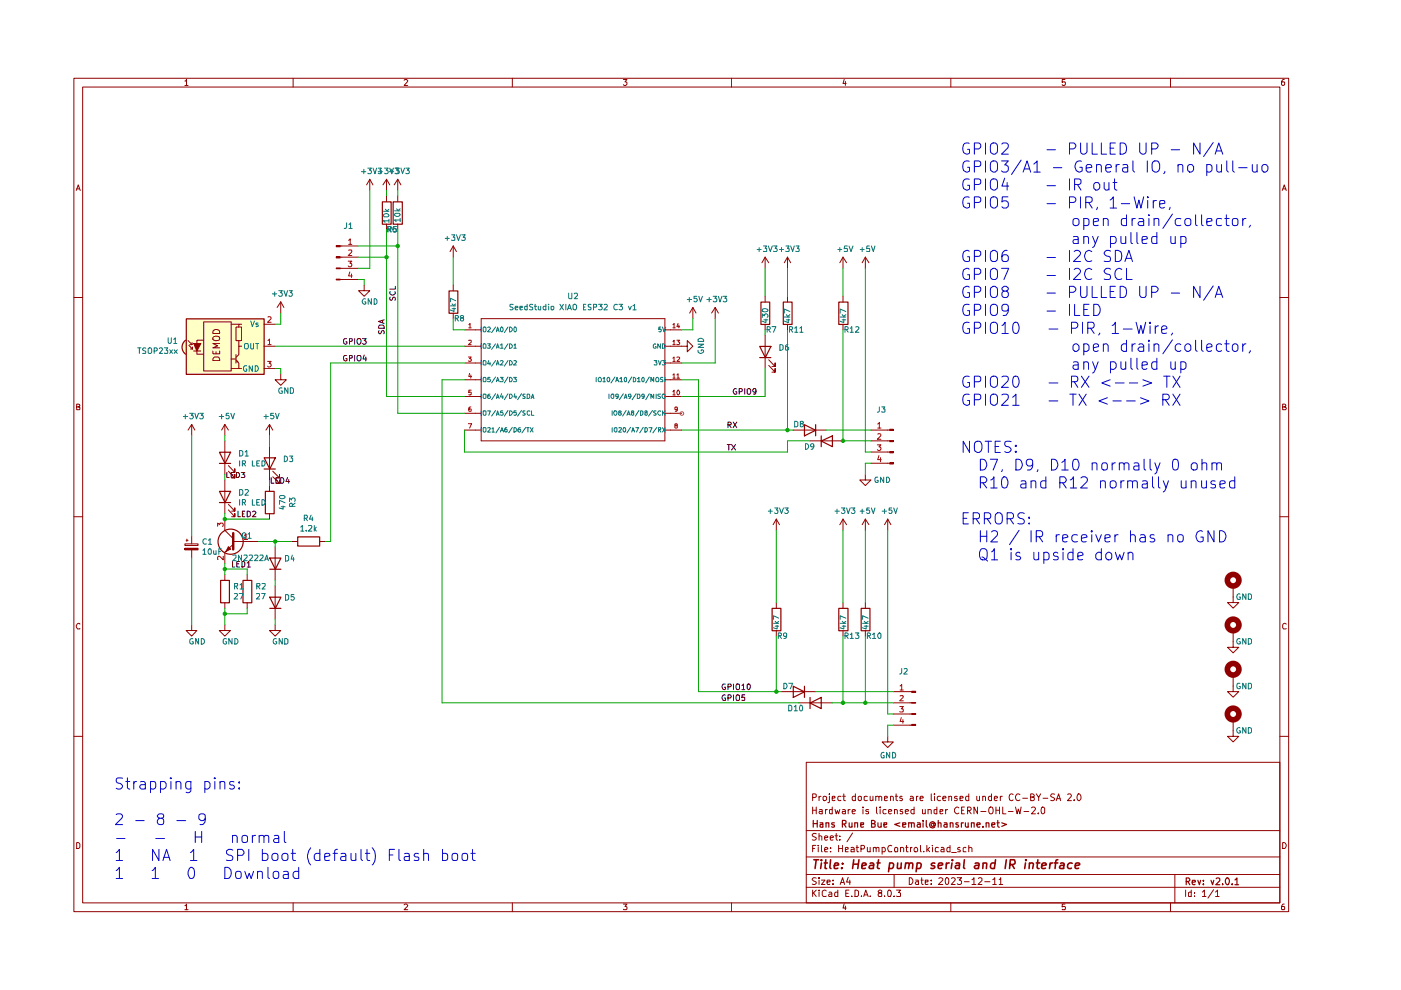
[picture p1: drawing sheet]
<svg xmlns="http://www.w3.org/2000/svg" width="297mm" height="210mm" viewBox="0 0 297 210" stroke-linecap="round" stroke-linejoin="round" font-family="sans-serif">
<g fill="none" stroke="#910000" stroke-width=".21">
<path d="M15.7 16.6h257.5v176.7h-257.5zM17.5 18.5h253.9v172.9h-253.9zM39.2 17.2h.2l.1-.4v1.3M39.2 18.1h.7M62.1 16.6v1.9M85.7 17l.2-.2h.3l.2 .3-.7 1h.7M108.6 16.6v1.9M132.2 16.8h.7l-.4 .6 .4 .1v.4l-.2 .2h-.4l-.1-.2M155.1 16.6v1.9M179 16.8l-.3 .9h.7M179.2 17.3v.8M201.6 16.6v1.9"/>
<path d="M225.8 16.8h-.6v.6h.6l.1 .1-.1 .5-.4 .1-.2-.2M248.2 16.6v1.9M272.3 16.8h-.3a.93 .93 0 0 0-.2 1.2h.5l.1-.5-.1-.1h-.5l-.1 .1M16.2 40.4l.4-1.2 .4 1.2M16.3 40h.5M271.9 40.4l.4-1.2 .4 1.2M272 40h.6M15.7 63.1h1.8M271.4 63.1h1.8M16.3 86.3h.4l.2-.3-.1-.2-.5-.1v1.2h.5l.1-.5-.2-.1M271.9 86.3l.6-.1v-.4l-.6-.1v1.2h.6l.2-.4-.3-.2M15.7 109.6h1.8"/>
<path d="M271.4 109.6h1.8M16.9 132.3l-.1-.1a.66 .66 0 0 0-.6 .4 .66 .66 0 0 0 .2 .7h.5M272.7 132.3l-.4-.1-.4 .3v.6l.2 .2h.6M15.7 156.1h1.8M271.4 156.1h1.8M16.3 178.6h.3l.3 .4v.6l-.3 .3h-.3zM170.9 161.6h100.5v29.8h-100.5zM170.9 176.1h100.5M172.3 169.1l.7-.1 .1-.5-.3-.2h-.5v1.5M172.3 171.1v1.5M172.3 179.9h.4M172.3 171.8h.8"/>
<path d="M173 179.2h-.7v1.4M173.1 176.8l-.6-.1-.3 .3 .1 .3 .7 .2 .1 .2a.51 .51 0 0 1-.4 .4 .51 .51 0 0 1-.5 0M173.1 171.1v1.5M173.5 179.2v.1M173.5 179.7v.9M173.7 177.3l.3-.1 .2 .2v.7M173.7 168.8v1M173.7 176.7v1.4M173.7 171.7h.6v.9M174.1 168.8l-.4 .3M174.2 179.2v1.2l.1 .2M174.3 172h-.6v.2l.2 .4 .4-.1"/>
<path d="M174.6 168.9h.6l.1 .6a.45 .45 0 0 1-.7 .2zM174.8 177.6l.7-.1-.1-.2-.4-.1-.2 .2 .1 .7h.5M175 171.6v1M175.4 171.6l-.4 .3M175.9 168.8v1.2l-.1 .2h-.3M175.9 168.3v.2M176 177.6l.7-.1-.1-.2-.4-.1-.2 .2 .1 .7h.5M176.1 179.7v.2M176.4 171.7h-.5v.7l.2 .2 .3-.1M176.4 169.2h.6v-.3h-.6v.8h.6M176.4 171.1v1.5M177 171.6l.3 1 .2-.7 .3 .7 .3-1"/>
<path d="M177 177.2h.6M177.3 176.7v1.2l.3 .2M177.8 179.9h.8M177.8 179.2v1.4M178.1 178v.1M178.1 177.3v.1M178.3 168.9l-.4-.1-.3 .3 .1 .6h.6M178.6 171.7l.4-.1 .2 .2v.8M178.6 179.2v1.4M178.6 168.8h.6M178.9 168.3v1.4l.3 .1M179.2 172h-.6v.2l.1 .4 .5-.1"/>
<path d="M179.8 171.6v1M180.3 171.6l-.5 .3M180.4 179.7h.4l.3 .2v.7h-.7v-.4l.7-.2M180.7 172h.7l-.1-.3-.5-.1-.1 .2 .1 .7h.5M180.8 176.6l-1.2 1.9M181.4 168.9l-.5-.1-.2 .3 .1 .6h.6M181.4 168.3v1.5M181.5 179.7h.5M181.7 179.2v1.2l.1 .2h.2M182 168.9h.6l-.1 .8h-.5zM183 171.1v.2M183 171.6v1"/>
<path d="M183.9 179.7l.1 .9 .5-.1M183.9 168.9h-.7v.7l.3 .2 .4-.1M184.1 171.7l-.3-.1-.2 .2v.2l.5 .1v.4h-.5M184.5 168.8v.9l.3 .1 .3-.2M184.5 179.7v.9M185.1 168.8v1M185.2 179.8l.2-.1h.3l.1 .9M185.2 179.7v.9M185.7 168.9l.4-.1 .3 .2v.8M185.7 168.8v1M185.8 179.9a.36 .36 0 0 1 .6-.2v.9M185.8 171.1v1.2l.2 .3"/>
<path d="M186.4 169l.1-.2 .4 .2v.8M186.6 171.1v.2M186.6 171.6v1M187 179.7h.5a.59 .59 0 0 1 0 .9h-.5M187 179.7v1.4M187.5 169.2h.6v-.3h-.6v.8h.6M187.9 171.7l-.4-.1-.3 .3 .1 .6h.6M188.4 172h.7l-.1-.3-.4-.1-.2 .2 .1 .7h.5M188.8 168.9l.3-.1 .3 .2v.8M188.8 168.8v1M189.1 179.3a.62 .62 0 0 0-.8 .2 .62 .62 0 0 0 0 .8l.2 .3 .6-.1M189.7 171.7l.3-.1 .2 .2v.8"/>
<path d="M189.7 171.6v1M189.7 179.7h.4l.2 .1-.1 .8h-.5zM189.8 168.8h.5M190 168.3v1.3l.3 .2M190.9 179.8l.1-.1a.36 .36 0 0 1 .6 .2v.7M190.9 179.7v.9M191.3 168.9l-.4-.1-.1 .3v.1h.4l.1 .4-.1 .2-.4-.1M191.3 171.7l-.3-.1-.2 .2 .1 .2 .4 .1v.4h-.5M191.9 172h.7l-.2-.4-.5 .2v.5l.3 .3 .3-.1M192 179.7h.5M192.2 179.2v1.2l.1 .2h.2M193 168.9l.4-.1 .2 .2v.8"/>
<path d="M193 179.7v.9M193.4 179.7h-.3l-.1 .3M193.6 169.2h-.6v.2l.1 .4 .5-.1M193.8 171.7l-.4-.1-.3 .3v.4l.3 .3 .4-.1M193.8 171.1v1.5M194.3 168.8v1M194.6 168.8l-.3 .1v.2M195.1 169.2h.6l-.1-.4h-.4l-.1 .2v.6l.1 .2 .5-.1M195.2 179.2v1.2l.1 .2M195.6 171.6v.9l.3 .1 .3-.2M196.2 171.6v1M196.5 179.2v1.4"/>
<path d="M196.8 171.7l.4-.1 .2 .2v.8M196.8 171.6v1M197.1 179.7l-.6 .6M197.4 168.3v1.4l.2 .1M197.7 179.2v.1M197.7 179.7v.9M198.1 168.3v.2M198.1 168.8v1M198.6 171.7h-.6v.7l.3 .2 .3-.1M198.6 171.1v1.5M199 179.7h-.5l-.2 .3 .1 .6h.6M199.3 172h.6v-.3h-.6v.8h.6"/>
<path d="M199.4 168.9l-.4-.1-.3 .3v.4l.3 .3 .4-.1M199.6 179.7h.3l.3 .2v.7h-.6l-.1-.3 .1-.2 .6-.1M199.9 169.2h.7l-.2-.4-.5 .2v.6l.3 .2 .3-.1M200.5 171.6v1M200.9 171.6l-.4 .3M201.2 168.9h.6v.9M201.2 168.8v1M201.4 179.2v1.4h-.6v-.9h.6M202.9 168.9l-.3-.1-.2 .2v.2l.5 .1v.4h-.5M203.3 171.3a.63 .63 0 0 0-1 .5 .63 .63 0 0 0 1 .6M203.5 179.7h-.2l-.3 .2 .6 .4-.1 .3h-.5M203.5 169.2h.7l-.1-.3h-.6v.8h.6"/>
<path d="M203.9 171.8h.4M204.5 171.1h-.6v1.5h.6M204.8 179.7h-.3l-.3 .1v.7l.6 .1M205.1 171.9h.6l.2-.3v-.2l-.2-.3h-.6v1.5M205.4 179.8l.1-.1a.36 .36 0 0 1 .6 .2v.7M205.4 168.9l-.4-.1-.3 .3 .1 .6h.6M205.4 168.3v1.5M205.4 179.2v1.4M205.4 171.9l.5 .7M207.1 168.8v.8l.2 .2 .4-.2M207.3 171.1v1.5l-.8-1.5v1.5M207.7 168.8v1"/>
<path d="M207.9 172h1.1M208.4 168.9l.4-.1 .2 .2v.8M208.4 168.8v1M209.8 171.2l.4-.1a.89 .89 0 0 1 0 1.5h-.2a.97 .97 0 0 1-.2-1.4zM210.2 168.9l-.4-.1-.3 .3v.4l.3 .3 .4-.1M210.2 168.3v1.5M210.8 169.2h.7l-.1-.3-.4-.1-.2 .2v.6l.2 .2 .4-.1M211.2 171.8h.7M211.2 171.1v1.5M211.9 171.1v1.5M212.1 168.8v1M212.5 168.8l-.4 .3"/>
<path d="M212.6 171.1v1.5h.7M213.8 172h1M214.8 168.5a.55 .55 0 0 0-.7 0 .55 .55 0 0 0-.1 .7v.4l.4 .2 .4-.2M215.3 171.1l.3 1.5 .3-1.1 .3 1.1 .3-1.5M216.2 168.5a.68 .68 0 0 0-.9 .4 .68 .68 0 0 0 .6 .9l.3-.2M216.8 169.2h1M217.1 172h1M218.5 169l.7-.1v-.4l-.7-.2v1.5h.5l.3-.2v-.4l-.4-.2M218.7 171.3l.6-.2 .2 .3v.3l-.8 .9h.8M219.7 168.3l.5 .8 .4-.8M220.1 172.4v.2M220.2 169.1v.7"/>
<path d="M220.8 171.3l.3-.2 .4 .3v.9l-.4 .3a.82 .82 0 0 1-.3-1.3zM221.1 169.2h1.1M223.6 168.4l-.6-.1-.2 .4v.2l.8 .4a.51 .51 0 0 1-.3 .5 .51 .51 0 0 1-.5-.1M223.9 169.8l.6-1.5 .4 1.5M224.1 169.3h.7M226.4 168.5l.2-.2h.3l.3 .4-.9 1.1h.9M227.8 169.6v.2M228.5 168.4l.2-.1a.76 .76 0 0 1 .5 .7 .76 .76 0 0 1-.5 .8 .97 .97 0 0 1-.2-1.4zM271.9 178.6a.65 .65 0 0 1 .8 .7 .65 .65 0 0 1-.8 .6zM39.2 192h.2l.1-.3v1.2M39.2 192.9h.7M62.1 191.4v1.9"/>
<path d="M85.7 191.9l.2-.2h.3l.2 .2-.7 1h.7M108.6 191.4v1.9M132.2 191.7h.7l-.4 .5 .4 .2v.3l-.1 .2-.6-.1M155.1 191.4v1.9M170.9 188.1h100.5M170.9 185.4h100.5M170.9 181.7h100.5M172.3 188.7v1.4M172.5 189.3l.6 .8M173.1 186.2l-.6-.1-.3 .3 .3 .4 .6 .3a.51 .51 0 0 1-.4 .4 .51 .51 0 0 1-.5 0M173.1 188.7l-.8 .8M173.7 188.7v.2"/>
<path d="M173.7 186.1v.2M173.7 186.6v.9M173.7 189.1v1M174.2 186.6h.7l-.7 .9h.7M174.8 180.2l.7-.2-.1-.3h-.4l-.2 .2 .1 .7h.5M175.2 188.9l-.4-.2-.5 .4 .1 .8 .2 .2 .6-.1M175.3 187l.7-.1-.1-.3h-.5l-.1 .2 .1 .7h.5M175.8 189.2l.4-.1 .2 .3v.7h-.6l-.1-.4 .7-.2M176.1 180.5v.1M176.6 187.4v.1M176.6 186.6v.2M177.6 188.7v1.4h-.6v-.9h.6"/>
<path d="M178.1 187.5l.5-1.4 .5 1.4M178.3 187.1h.6M179 191.6l-.3 .9h.7M179.2 180.2l.6-.2v-.3h-.6v.9h.6M179.2 192.1v.8M179.3 189.4h.5M179.8 186l-.3 1h.8M180 188.7h-.7v1.4h.7M180.2 186.6v.9M180.6 190v.1M181.3 188.7h.3l.4 .4v.6l-.2 .4h-.5zM182.5 180h.5l.2-.2a.36 .36 0 0 0-.2-.6h-.5v1.4"/>
<path d="M182.6 190v.1M183.1 190.1l.5-1.4 .5 1.4M183.2 189.7h.7M184.5 190v.1M186.4 189.3l-.2-.3 .2-.3 .5 .1v.3l-.7 .5 .2 .5h.5v-.6l-.2-.2M187.5 190v.1M188.2 189l.3-.3a.78 .78 0 0 1 .6 .6 .78 .78 0 0 1-.3 .8l-.5-.1zM189.6 190v.1M189.6 185.4v2.7M190.1 188.7h.8l-.4 .5 .4 .2v.6h-.8M192.8 186.1a.72 .72 0 0 1 .8 .7 .72 .72 0 0 1-.8 .7zM194.1 186.6h.5l.1 .9"/>
<path d="M194.7 186.9h-.4l-.2 .3 .2 .3h.4M195.2 186.6h.5M195.4 186.1v1.2l.3 .2M195.8 180.5v.1M196.2 187l.6-.1v-.3h-.6v.9h.6M196.7 180.1l.4 .5M197.4 187.4v.1M197.4 186.6v.2M199.1 186.3v-.1a.47 .47 0 0 1 .8 .3l-.9 1h.9M200.5 186.3l.2-.2a.8 .8 0 0 1 .5 .7 .8 .8 0 0 1-.5 .7l-.2-.1-.1-.5zM201.6 191.4v1.9M201.8 186.3l.1-.2h.4l.2 .4-.8 1h.8"/>
<path d="M201.8 180.8h1M202.9 186.1h1l-.5 .5 .4 .2 .1 .5a.59 .59 0 0 1-1 .1M204.5 186.9h1M206.1 186.5l.4-.4v1.4M206.1 187.5h.8M207.4 186.3l.2-.2 .5 .1 .1 .5-.9 .8h.9M208.8 186.9h1.1M210.5 186.5l.4-.4v1.4M210.5 187.5h.7M211.8 186.5l.4-.4v1.4M211.8 187.5h.8M225.8 191.7h-.6v.6l.6-.1 .1 .2-.1 .5-.6-.1"/>
<path d="M248.2 191.4v1.9M249.1 185.4v6M251.4 188.7v1.4M252.6 188.7v1.4h-.5l-.1-.8 .2-.2 .4 .1M253.2 190v.1M253.2 189.2v.2M254.9 189.1l.5-.4v1.4M254.9 190.1h.8M257.3 188.6l-1.2 1.8M257.7 189.1l.4-.4v1.4M257.7 190.1h.8M272.3 191.7h-.3a.93 .93 0 0 0-.2 1.2h.5l.1-.5-.1-.2h-.5l-.1 .2"/>
<circle cx="194.2" cy="180.2" r=".44"/>
</g>
<g fill="none" stroke="#910000" stroke-width=".25">
<path d="M172.4 173.9v1.5M172.4 174.6h.9M173.3 173.9v1.5M173.9 174.5h.6v.9M174.5 174.8l-.6 .1v.4h.6M175.1 174.5h.6v.9M175.1 174.5v.9M176.9 174.5h-.5l-.1 .1 .6 .4v.3h-.6M178.6 174.7l.7-.1 .1-.5-.3-.2h-.5v1.5M178.9 174.7l.5 .7M180 174.5v.8l.4 .1 .2-.2M180.6 174.5v.9"/>
<path d="M181.2 174.5h.6v.9M181.2 174.5v.9M182.5 174.9l.6-.1v-.3h-.6v.8h.6M184.8 174.6l.6-.1 .1-.3-.3-.3h-.4v1.5h.5l.2-.2v-.4l-.3-.2M186.1 174.5v.6a.37 .37 0 0 0 .4 .3 .37 .37 0 0 0 .3-.2M186.8 174.5v.9M187.4 174.9l.6-.1v-.3h-.6v.8h.6M190.8 174.5l-1.1 .3 1.1 .4M191.4 174.9l.7-.1-.1-.3h-.6v.8h.6M192.7 174.5h.5l.1 .9M192.7 174.5v.9M193.3 174.6v-.1h.5v.9"/>
<path d="M194.5 174.5h.5l.1 .9M195.1 174.8h-.5l-.2 .2 .2 .4 .5-.1M195.7 173.9v.2M195.7 174.5v.9M196.4 173.9v1.2l.2 .3M198 174.7l-.3-.2-.3 .3 .1 .3h.5M198 174.5v.6h.2l.1-.5-.3-.3a.68 .68 0 0 0-.9 .6l.1 .5 .5 .2 .5-.2M198.9 174.5h.5l.1 .9M198.9 173.9v1.5M200.2 174.5h.5l.1 .9M200.8 174.8h-.4l-.3 .2 .3 .4 .4-.1M201.5 174.5h.5l.1 .9"/>
<path d="M201.5 174.5v.9M203.2 174.5h-.5l-.1 .1 .2 .3 .4 .1v.3h-.6M203.8 174.5v.9M204.3 174.5h-.3l-.2 .2M204.7 174.5v.6a.36 .36 0 0 0 .6 .2v-.1M205.3 174.5v.9M206 174.5h.5v.9M206 174.5v.9M207.1 174.9l.7-.1-.1-.3h-.5l-.1 .1 .1 .7h.5M208.4 175.2v.2M209.1 174.5h.5l.1 .9M209.1 174.5v.9"/>
<path d="M210.3 174.9l.6-.1v-.3h-.5l-.1 .1 .1 .7h.5M211.4 174.5h.5M211.5 173.9v1.2l.4 .3M212.4 174.5l1 .3-1 .4M251.5 186.9h.5l.3-.3v-.2l-.3-.3h-.5v1.5M251.8 186.9l.5 .7M252.8 187.1l.6-.1v-.4h-.5l-.1 .2 .1 .7h.5M254 186.6l.3 1 .3-1M255.1 187.4v.2M255.1 186.6v.2M256.8 186.6l.3 1 .2-1M257.9 186.3l.1-.2 .5 .1 .1 .5-.8 .9h.8"/>
<path d="M259.2 187.4v.2M260.1 186.1a.75 .75 0 0 1 .6 .8 .75 .75 0 0 1-.6 .7l-.2-.4a.85 .85 0 0 1 .2-1.1zM261.2 187.4v.2M261.8 186.6l.5-.5v1.5M261.8 187.6h.8"/>
</g>
<g fill="none" stroke="#910000" stroke-width=".34">
<path d="M172.6 182.3h1M173.1 182.3l-.3 1.8M174.2 182.3v.2M174.2 183l-.2 1.1M174.8 183h.6M175.1 182.3l-.2 1.8h.4M176.1 182.3l-.2 1.6 .3 .2M176.9 183.6l.9-.2-.1-.4h-.7l-.1 .9 .1 .2h.6M178.5 184v.1M178.6 183v.2M180.9 183.2h1M181 182.3l-.2 1.8"/>
<path d="M182.1 182.3l-.2 1.8M182.7 183.6l.9-.2v-.4h-.7l-.2 .9 .2 .2h.6M184.5 183h.7v1.1M185.3 183.4l-.7 .1-.4 .4 .3 .2h.7M185.9 183h.7M186.3 182.3l-.3 1.6 .4 .2M188.6 183h.5l.3 .1v.7l-.3 .3h-.6M188.6 183l-.2 1.8M190.3 183l-.1 1.1h.5l.3-.1M191.1 183l-.1 1.1M192 183.1l.3-.1h.4l-.1 1.1M192 183l-.1 1.1"/>
<path d="M192.8 183.2l.2-.2h.5v1.1M194.5 183h.5l.2 .1v.7l-.3 .3h-.6M194.5 183l-.3 1.8M198.2 183a.48 .48 0 0 0-.8 .3l.3 .3h.4l.1 .3a.6 .6 0 0 1-.8 .2M199 183.6l.8-.2v-.4a.6 .6 0 0 0-.8 .2v.9h.6M200.7 183l-.1 1.1M201.3 183h-.5l-.1 .3M201.8 183l-.1 1.1M201.9 182.3v.2M202.7 183h.8l-.1 1.1M203.5 183.4l-.9 .2a.36 .36 0 0 0 .2 .5h.6M204.5 182.3l-.2 1.6 .3 .2"/>
<path d="M206.8 183h.7l-.1 1.1M207.5 183.4l-.6 .1-.3 .2 .2 .4h.6M208.4 183.1l.4-.1h.4l-.1 1.1M208.4 183v1.1M211 183h-.8l-.2 .8 .3 .3h.5M211.1 182.3l-.3 1.8M213.4 182.3l-.3 1.8M214.1 183.3h.7l.3-.2v-.7l-.9-.1-.2 1.8M214.5 183.3l.6 .8M217.4 183l-.1 1.1M217.5 182.3v.2M218.3 183.1l.1-.1a.48 .48 0 0 1 .7 .2l-.2 .9"/>
<path d="M218.3 183l-.1 1.1M219.7 183h.8M220 182.3l-.1 1.6 .4 .2M220.9 183.6l.9-.2-.1-.4a.6 .6 0 0 0-.8 .2v.9h.8M222.7 183l-.2 1.1M223.2 183l-.6 .3M223.5 183h.8M224.3 182.3l-.4 .2-.2 1.6M224.9 183h.7l-.1 1.1M225.6 183.4l-.6 .1-.4 .4 .3 .2h.7M227.3 183a.65 .65 0 0 0-.9 .3v.7l.3 .1h.5M228 183.6l.9-.2v-.4a.6 .6 0 0 0-.9 .2v.9h.7"/>
</g>
<g fill="#ffffc6">
<path d="M39 72.3l.3-.2 1.1 1.5-1.1 1.5a1.83 1.83 0 0 1-.3-2.8z"/>
<path d="M39.5 67.6h16.5v11.7h-16.5z"/>
</g>
<g fill="none" stroke="#910000" stroke-width=".21">
<path d="M47.7 93.5v7.1M48.4 99.9l1.4 1.4v-.7v.7h-.7M48.4 98.7l1.4 1.5v-.8v.8h-.7M57.1 90l-.7 1.2M57.1 90v2.4M57.1 94.7v7.1M57.1 90l.7 1.2M57.8 99.9l1.5 1.4v-.7v.7h-.7M47.7 101.8v7.1M47.7 112.4l1.7 1.8M48.4 108.1l1.4 1.5v-.7v.7h-.7M48.4 106.9l1.4 1.5v-.7v.7h-.7"/>
<path d="M48.4 115.9l.5 .5-1 .5zM49.4 115.4l-1.7 1.7M57.1 103v1.1M57.1 108.9v1.2M57.8 101.1l1.5 1.3v-.6v.6h-.7"/>
</g>
<path d="M46.5 95.9h2.4l-1.2 2.4zM46.5 98.3h2.4M56 97.1h2.4l-1.2 2.3zM56 99.4h2.4M46.5 104.2h2.4l-1.2 2.4zM46.5 106.6h2.4M56.3 104.2h1.8v4.7h-1.8z" fill="none" stroke="#910000" stroke-width=".25"/>
<path d="M50.5 108.4v1.2h.5M51.4 109h.3M51.9 108.4h-.5v1.2h.5M52.4 108.4h.3l.4 .2v.7l-.4 .3h-.3zM53.6 108.5l.4-.1 .3 .3-.8 .9h.8" fill="none" stroke="#0c0c0c" stroke-width=".21"/>
<path d="M49.4 113v3.5" fill="none" stroke="#910000" stroke-width=".51"/>
<path d="M48.4 115.9l.5 .5-1 .5z" fill="#910000"/>
<g fill="none" stroke="#910000" stroke-width=".25">
<path d="M39.3 72.1a1.83 1.83 0 0 0 0 3M57.2 118.3h2.4l-1.2 2.4zM63.1 113.8h4.7v2h-4.7zM57.2 120.7h2.4"/>
<circle cx="48.9" cy="114.9" r="2.67"/>
</g>
<g fill="none" stroke="#910000" stroke-width=".21">
<path d="M39.9 72.2l.8 .9M40 73.2l.8 .8M40.2 73.1h.5M40.4 74h.4M40.7 72.6v.5M40.8 73.6v.4M41.1 72.8h1.5l-.9 1.6zM41.1 74.4h1.5M43.2 68.2h5.8v10.5h-5.8zM49 78.1h1.6M49 68.7h1.6M49 76.1h1"/>
<path d="M50 75.2v1.8M50.4 76.5v.2h-.2M50.6 72.2v1.2M51.2 68.7h-.6v.6M40.6 90l-.7 1.2M40.6 90v2.4M40.6 90l.7 1.2M47.7 110.1v2.3M47.7 117.1v2.4M49.4 114.8h5.4M58.3 115.9v7.1M61.9 114.8h1.2"/>
<path d="M67.7 114.8h1.2"/>
</g>
<path d="M46.1 111.6v-.7l.5 .4 .1-.4h.5l.1 .2v.3l-.1 .2M47.3 117.9v.8l-.8-.8-.4 .2 .1 .5M51.8 113.5l.4-.3v1.2M51.8 114.4h.7" fill="none" stroke="#b50000" stroke-width=".21"/>
<path d="M48.1 100.2v1.1h.5M49 100.7h.4M49.6 100.2h-.6v1.1h.6M50.1 100.2h.4l.2 .2 .1 .4-.3 .5h-.4zM51.1 100.2h.8l-.4 .4 .3 .1 .1 .4-.2 .2-.6-.1M57.5 101.3v1.1h.6M58.5 101.9h.3M59 101.3h-.5v1.1h.5M59.5 101.3a.66 .66 0 0 1 .7 .4 .66 .66 0 0 1-.3 .7h-.4zM61 101.3l-.4 .8h.8M61.2 101.7v.7" fill="none" stroke="#0c0c0c" stroke-width=".21"/>
<path d="M41.1 72.8h1.5l-.9 1.6z" fill="#910000"/>
<g fill="none" stroke="#910000" stroke-width=".21">
<path d="M71.3 59.2h.8v.2h-.8zM72.1 59.3h.4M72.1 56.9h.4M72.1 54.5h.4M72.1 52.2h.4M96.1 52.2v2.3M96.1 52.2l-.7 1.1M96.1 52.2l.7 1.1M162.2 54.5v2.4M162.2 54.5l-.7 1.2M162.2 54.5l.8 1.2M167 54.5v2.4"/>
<path d="M167 54.5l-.7 1.2M167 54.5l.6 1.2M43.2 72.1h-1.5v3h1.5M45.1 74.4v.6h1.5v-.6M45.2 71.5l.4-.2 .8 .1 .2 .5-.2 .2-.3 .1a.81 .81 0 0 1-1-.3zM45.2 70.1a.77 .77 0 0 1 .9-.2 .77 .77 0 0 1 .5 .8h-1.5zM45.5 75.7l.9 .1 .2 .7h-1.5v-.4zM45.8 74.6v.4M46.6 72.8h-1.5l1 .5-1 .4h1.5M50 69.3h1.2v2.9h-1.2zM50 76.4l.6 .6v1.1h.6M51.2 73.4h-.6v1.8l-.6 .6"/>
<path d="M56 73.4h2.3M56 68.7h2.3M56 78.1h2.3M59.5 79.3v1.2h1.2l-1.2 1.2-1.2-1.2h1.2M59.5 64l-.7 1.2M59.5 64v2.4M59.5 64l.7 1.2M77.2 60.5v1.1h1.2l-1.2 1.2-1.2-1.2h1.2M96.1 60.5v1.1M96.1 66.4v1.2M98.5 73.4h3.5M98.5 77h3.5"/>
<path d="M98.5 69.9h3.5M102 67.6h39v25.9h-39zM141 73.4h4.7v-1.2l1.2 1.2-1.2 1.2v-1.2M141 77h3.5M141 69.9h3.5M146.9 65.2l-.7 1.2M146.9 65.2v2.4M146.9 65.2l.7 1.2M151.6 65.2l-.7 1.2M151.6 65.2v2.4M151.6 65.2l.7 1.2M162.2 62.8v1.2"/>
<path d="M162.2 68.7v1.2M162.2 71v7.1M163 77.5l1.3 1.4v-.8v.8h-.6M163 76.3l1.3 1.4v-.7v.7h-.6M167 62.8v1.2M167 68.7v1.2M47.7 90l-.7 1.2M47.7 90v2.4M47.7 90l.7 1.2M98.5 91.2h3.5M98.5 87.6h3.5M98.5 84.1h3.5"/>
<path d="M98.5 80.5h3.5M141 91.2h3.5M141 87.6h3.5M141 84.1h3.5M141 80.5h3.5M168.1 91.2h7.2M171.7 93.5h7M39.2 116.2h2.8v.4h-2.8zM39.2 115.3h2.8v.4h-2.8zM39.5 114.6h.4M39.6 114.3v.5M40.6 113.6v1.7"/>
<path d="M40.6 116.6v1.7M40.6 132.5v1.2h1.1l-1.1 1.2-1.1-1.2h1.1M47.7 132.5v1.2h1.2l-1.2 1.2-1.2-1.2h1.2M47.7 121.8v1.2M47.7 127.8v1.1M52.4 121.8v1.2M52.4 127.8v1.1M58.3 132.5v1.2h1.2l-1.2 1.2-1.2-1.2h1.2M58.3 124.2v7.1"/>
</g>
<g fill="none" stroke="#910000" stroke-width=".25">
<path d="M39.5 67.6h16.5v11.8h-16.5zM95.2 61.7h1.9v4.7h-1.9zM161.1 73.4h2.3l-1.1 2.4zM161.1 75.8h2.3M161.3 64.1h1.9v4.7h-1.9zM166.1 64.1h1.8v4.7h-1.8zM170.6 90l2.3 1.2-2.3 1.2zM172.9 90v2.4M174.1 93.5l2.4-1.1v2.3zM174.1 92.4v2.3M46.8 123.1h1.8v4.7h-1.8zM51.5 123.1h1.9v4.7h-1.9z"/>
<path d="M57.2 126.6h2.4l-1.2 2.4zM57.2 129h2.4"/>
</g>
<g fill="none" stroke="#007070" stroke-width=".21">
<path d="M52 72.8h.5a.77 .77 0 0 1-.2 1.2l-.3-.1a.87 .87 0 0 1 0-1.1zM52.3 77.6h-.5l-.2 .2v.6l.2 .3h.5v-.5h-.1M53.2 72.8v1l.1 .2 .5-.2v-1M53.2 68.1l.3 1.2 .4-1.2M53.5 77.6v1.1l-.7-1.1v1.1M54.1 77.6h.4a.66 .66 0 0 1 .3 .7 .66 .66 0 0 1-.7 .4zM54.2 72.8h.7M54.5 72.8v1.2M54.7 68.5h-.4v.3h.3l.2 .3-.2 .2-.3-.1M102 69.3v1.1M102 72.9v.9M102 76.5v.9"/>
<path d="M102.4 76.6l.2-.1 .4 .1v.8l-.6-.1zM102.6 69.3l.4 .2v.7l-.1 .2-.5-.2v-.7zM102.6 72.9l.4 .2v.7l-.6-.1v-.6zM103.4 69.4l.4-.1 .2 .3-.6 .8h.6M103.4 72.9h.6l-.4 .4h.3l.1 .2-.1 .3-.5-.1M103.6 76.5l-.2 .6h.6M103.9 76.8v.6M105.1 69.3l-.9 1.2M105.1 72.9l-.9 1.2M105.1 76.5l-.9 1.1M105.1 79.9l-.9 1.3M105.2 70.4l.3-1.1 .3 1.1"/>
<path d="M105.2 73.8l.3-.9 .3 .9M105.2 77.4l.3-.9 .3 .9M105.3 70h.4M105.3 73.6h.4M105.3 77.1h.4M106.1 73.2l.3-.3v.9M106.1 76.5h.4l.2 .1-.6 .8h.6M106.1 73.8h.6M106.2 69.4a.4 .4 0 0 1 .5 .2 .4 .4 0 0 1-.1 .5v.2a.4 .4 0 0 1-.5-.2 .4 .4 0 0 1 .1-.5zM107.7 69.3l-.8 1.2M107.7 72.9l-.8 1.2M107.7 76.5l-.8 1.1"/>
<path d="M107.7 79.9l-.8 1.3M108 69.3h.3l.3 .5-.3 .6h-.3zM108 72.9h.3l.2 .3a.45 .45 0 0 1-.1 .6h-.4zM108 76.5h.3l.2 .2a.45 .45 0 0 1-.1 .7h-.4zM109 73.2l.2-.3v.9M109 76.5h.5v.4l-.6 .5h.6M109 73.8h.5M109.1 69.4l.2-.1 .2 .3v.5l-.2 .3-.3-.3zM130.4 79.9l-.9 1.3M133.9 79.9l-.7 1.3M137.7 79.9l-.8 1.3M138.7 76.5h.6l-.3 .3 .3 .1v.4h-.6"/>
<path d="M139 73l-.2-.1-.3 .3v.5l.2 .1 .4-.1v-.2h-.2M139.6 76.5l.3 .9 .3-.9M140 72.9v.9l-.6-.9v.9M140.1 69.3h-.4v.5h.4l.1 .3-.2 .3-.3-.1M140.5 76.5h.6l-.4 .3 .3 .1 .1 .3-.2 .2-.4-.1M140.5 72.9h.2l.3 .3a.45 .45 0 0 1-.2 .6h-.3zM140.5 69.3l.3 1.1 .3-1.1M102 80v.9M102 83.6v.9M102 87.1v1M102 90.7v.9M102.4 80.2l.2-.2 .4 .2v.7h-.6z"/>
<path d="M102.4 83.7h.6v.6l-.1 .2-.5-.2zM102.4 87.2h.6v.7l-.1 .2-.5-.2zM102.4 90.8h.6v.6l-.1 .2-.5-.2zM103.4 87.1h.6l-.4 1M103.4 90.8l.5-.1 .1 .1-.6 .8h.6M103.9 80h-.4l-.1 .4 .4-.1 .2 .2-.1 .4h-.5M103.9 83.6h-.3a.53 .53 0 0 0-.1 .8l.3 .1 .2-.4-.2-.2-.4 .2M104.3 90.9l.3-.2v.9M104.3 91.6h.5M105.1 83.5l-.9 1.3M105.1 87l-.9 1.2M105.2 80.9l.3-.9 .3 .9"/>
<path d="M105.2 84.5l.3-.9 .3 .9M105.2 88.1l.3-1 .3 1M105.3 84.2h.4M105.3 80.7h.4M105.3 87.8h.4M105.9 90.6l-.7 1.2M106.1 80h.6l-.4 .3 .4 .2-.1 .4h-.5M106.1 91.6l.3-.9 .4 .9M106.2 91.3h.5M106.3 83.5l-.2 .7h.6M106.6 87.1h-.4l-.1 .4h.5l.1 .4-.2 .2-.4-.1M106.6 83.9v.6"/>
<path d="M107.4 90.7l-.4 .1v.7h.5l-.1-.5h-.3l-.1 .2M107.7 83.5l-.8 1.3M107.7 87l-.8 1.2M108 80h.3l.3 .4-.2 .5h-.4zM108 83.6h.4a.46 .46 0 0 1 .1 .6l-.2 .3h-.3zM108 87.1h.4a.45 .45 0 0 1 .1 .7l-.2 .3h-.3zM108.6 90.6l-.7 1.2M108.9 80h.6l-.4 .3 .4 .1v.5h-.6M109 90.7h.3l.2 .1v.6l-.4 .2h-.1zM109.1 83.5l-.1 .7h.6M109.4 83.9v.6M109.5 87.1h-.5v.4h.5v.5h-.5"/>
<path d="M110.3 90.7l-.4 .1-.1 .6 .3 .2 .3-.2-.1-.4h-.4l-.1 .2M110.6 83.5l-.9 1.3M110.6 87l-.9 1.2M111.3 83.6h-.4a.42 .42 0 0 0 .4 .6v.2h-.5M111.3 87.1h-.4l-.1 .2 .5 .4v.3h-.5M111.5 90.6l-.8 1.2M111.7 90.7h.5M111.8 83.6h.4a.54 .54 0 0 1 .1 .6 .54 .54 0 0 1-.5 .3zM111.9 90.7v.9M112.4 87.2l-.5-.1-.1 .2v.5l.2 .3 .4-.1M112.4 90.7l.6 .9M112.6 84.5l.3-.9 .3 .9"/>
<path d="M112.7 87.1v1h.5M112.7 84.2h.4M113 90.7l-.6 .9M126.4 80v.9M127.1 80a.52 .52 0 0 1 .4 .4 .52 .52 0 0 1-.2 .5h-.4a.6 .6 0 0 1 .2-.9zM127.8 80.3l.3-.3v.9M127.8 80.9h.6M128.9 80a.47 .47 0 0 1 .4 .5 .47 .47 0 0 1-.4 .4l-.1-.1a.52 .52 0 0 1 .1-.8zM129.1 83.6v.9M129.7 83.6l.4 .1v.6l-.1 .2a.52 .52 0 0 1-.5-.4 .52 .52 0 0 1 .2-.5zM129.8 87.1v1M129.8 90.7v.9"/>
<path d="M130.2 87.2h.5a.6 .6 0 0 1-.1 .9h-.2a.6 .6 0 0 1-.2-.9zM130.4 90.7l.4 .1v.6l-.3 .2a.59 .59 0 0 1-.1-.9zM130.6 80.9l.2-.9 .3 .9M130.6 80.7h.5M131.1 84l-.2 .2-.3-.1v-.4h.5v.5l-.5 .3M131.2 90.8l.5-.1v.3l-.6 .6h.6M131.3 87.5l-.2-.2 .1-.2h.4l.1 .2-.5 .2-.1 .4 .2 .2 .4-.2-.2-.4M131.4 80.3l.3-.3v.9M131.4 80.9h.6M132.2 83.5l-.9 1.3M132.2 90.7a.47 .47 0 0 1 .5 .4 .47 .47 0 0 1-.4 .5 .62 .62 0 0 1-.1-.9zM132.3 84.5l.4-.9 .2 .9"/>
<path d="M132.4 80.1l.3-.1 .1 .2v.7h-.4zM132.4 84.2h.4M132.8 87l-.8 1.2M132.9 88.1l.4-1 .3 1M133 87.8h.5M133.7 90.6l-.8 1.2M133.8 84l-.2 .2-.3-.1v-.4l.4-.1 .1 .1-.2 .7-.3 .1M133.9 91.6l.3-.9 .3 .9M134 87.5l-.1-.2v-.2h.4l.1 .3-.4 .1-.1 .2 .1 .4 .4-.1v-.4l-.2-.1M134 91.3h.5M134.3 80l.5 .3-.2 .6h-.3zM134.8 90.7h.6l-.4 .9"/>
<path d="M134.9 83.5l-.9 1.3M135.1 83.6h.5a.54 .54 0 0 1 .1 .6 .54 .54 0 0 1-.6 .3zM135.1 80.3l.4-.3v.9M135.1 80.9h.6M135.5 87l-.8 1.2M135.8 87.1h.3l.2 .2v.5l-.2 .3h-.3zM136.1 80.1l.3-.1 .2 .2-.1 .7h-.4zM136.4 90.6l-.8 1.2M136.6 84l-.4 .2-.1-.2v-.4l.5 .1-.1 .7-.4 .1M136.7 90.7h.4l.1 .1v.6l-.2 .2h-.3zM136.9 87.5l-.2-.3 .5-.1v.4l-.5 .1v.4l.2 .1 .3-.2-.1-.4M137.6 90.7h.7l-.5 .9"/>
<path d="M137.7 83.5l-.8 1.3M138 84.5v-.9l.3 .6 .3-.6v.9M138 80.9v-.9l.3 .7 .3-.7v.9M138.3 87l-.8 1.2M139.1 87.1l-.5 .1v.3l.4 .1 .1 .4h-.5M139.1 83.6v.9M139.3 80a.52 .52 0 0 1 .4 .4 .52 .52 0 0 1-.2 .5h-.4a.6 .6 0 0 1 .2-.9zM139.3 90.6l-.9 1.2M139.6 91.1h.4v-.4h-.4v.9M139.8 91.1l.3 .5M140 83.6h-.4l-.2 .1 .2 .3 .4 .1v.2l-.1 .2-.5-.1M140 87.2l-.3-.1a.45 .45 0 0 0-.2 .7l.3 .3 .2-.1"/>
<path d="M140.5 90.7l.6 .9M140.5 87.1v1M140.5 83.6a.47 .47 0 0 1 .6 .4 .47 .47 0 0 1-.5 .5 .59 .59 0 0 1-.1-.9zM140.5 80.1h-.5l.1 .3 .4 .2v.3h-.5M140.6 87.5l.5 .6M141 80v.9M141.1 90.7l-.6 .9M141.1 87.1l-.6 .5"/>
</g>
<g fill="none" stroke="#b50000" stroke-width=".21">
<path d="M56.7 76.6h.8l-.4 .4 .3 .1 .1 .5-.3 .2h-.3l-.2-.2M56.8 72.2l.3-.3v1.2M56.8 67.2l.4-.1 .3 .4-.8 .8h.8M56.8 73.1h.7M99.3 75.7h.6l-.3 .3 .3 .1v.4h-.6M99.4 68.8l.3-.2v.9M99.4 72.2l.4-.1 .1 .5-.6 .5h.6M99.4 69.5h.5M99.6 79.2l-.2 .6h.6M99.8 79.5v.7M142.7 79.5l.2-.3v1M142.7 75.9l.2-.2v.9"/>
<path d="M142.7 72.4l.2-.3v1M142.7 68.8l.2-.2v.9M142.7 73.1h.5M142.7 69.5h.5M142.7 76.6h.5M143.5 79.5l.3-.3v1M143.5 75.8l.4-.1 .2 .2-.6 .7h.6M143.5 72.1h.6l-.3 .4 .3 .1v.3l-.2 .2-.4-.1M143.8 68.6l-.3 .7h.6M143.9 68.9v.6M99.3 89.8h.7l-.4 1M99.8 86.3l-.3 .1-.1 .7h.5l-.1-.4h-.3l-.1 .2"/>
<path d="M99.9 82.7h-.5v.5h.5v.5h-.5M142.7 83.1l.2-.4v1M142.7 83.7h.5M142.7 80.2h.5M143.3 90.3l-.2-.1v-.3h.5v.3l-.5 .1v.4l.4 .1 .1-.5h-.2M143.5 80.2h.6M143.6 86.7l-.1 .2h-.3l-.1-.5h.5v.6l-.4 .2M143.8 82.7a.57 .57 0 0 1 .3 .5 .57 .57 0 0 1-.3 .5 .63 .63 0 0 1 0-1z"/>
</g>
<g fill="none" stroke="#0c0c0c" stroke-width=".21">
<path d="M80.3 70.1v.4l.2 .3 .4-.3 .1-.4h.4v.7M80.3 69.1l.2-.2h.7l.2 .4v.3h-1.1zM81.1 67.9v.5M81.4 67.8l-1.1 .4 1.1 .4M82.7 63l-.1 .4 .3 .3 .2-.1 .2-.5h.4v.6M82.7 61.8a.55 .55 0 0 0 .5 .8 .55 .55 0 0 0 .5-.8M83.8 60.7v.6h-1.2M154.3 90.1h.6v-.5l-.6-.1v1.2M154.6 90.1l.4 .6M155.4 89.5l.8 1.2M156.2 89.5l-.8 1.2M49.3 119v1.2h.5"/>
<path d="M50.2 119.5h.4M50.8 119h-.6v1.2h.6M51.3 119h.4l.2 .3v.6l-.3 .3h-.3zM52.4 119.4l.3-.4v1.2M52.4 120.2h.7"/>
</g>
<path d="M39.2 116.4h2.8" fill="none" stroke="#910000" stroke-width=".34"/>
<path d="M71.3 59.2h.8v.2h-.8z" fill="#910000"/>
<path d="M71.3 56.8h.8v.2h-.8z" fill="none" stroke="#910000" stroke-width=".21"/>
<path d="M71.3 56.8h.8v.2h-.8z" fill="#910000"/>
<path d="M71.3 54.4h.8v.3h-.8z" fill="none" stroke="#910000" stroke-width=".21"/>
<path d="M71.3 54.4h.8v.3h-.8z" fill="#910000"/>
<path d="M71.3 52.1h.8v.2h-.8z" fill="none" stroke="#910000" stroke-width=".21"/>
<path d="M71.3 52.1h.8v.2h-.8z" fill="#910000"/>
<g fill="none" stroke="#910000" stroke-width=".21">
<path d="M78.4 38l-.7 1.2M78.4 38v2.4M78.4 38l.7 1.2M82 38v2.4M82 38l-.8 1.2M82 38l.6 1.2M84.3 38v2.4M84.3 38l-.7 1.2M84.3 38l.7 1.2M72.5 52.2h3.5M72.5 54.5h3.5M72.5 56.9h3.5"/>
<path d="M72.5 59.3h3.5M82 41.6v1.2M82 47.5v1.1M84.3 41.6v1.2M84.3 47.5v1.1M188.2 98.2h.4M188.2 95.8h.4M188.2 93.5h.4M188.2 91.2h.4M188.6 98.1h.8v.3h-.8zM164.6 110.1v2.3M164.6 110.1l-.7 1.2"/>
<path d="M164.6 110.1l.7 1.2M178.7 110.1l-.6 1.2M178.7 110.1v2.3M178.7 110.1l.8 1.2M183.5 110.1l-.7 1.2M183.5 110.1v2.3M183.5 110.1l.7 1.2M188.2 110.1l-.7 1.2M188.2 110.1v2.3M188.2 110.1l.7 1.2M164.6 127.8v1.1M164.6 133.7v1.2"/>
<path d="M178.7 127.8v1.1M178.7 133.7v1.2M183.5 127.8v1.1M183.5 133.7v1.2M165.8 146.6h7.1"/>
</g>
<path d="M73.8 55.4h.8l-.4 .4 .4 .2-.1 .5-.5 .1-.2-.2M73.9 51l.4-.4v1.2M73.9 53.1l.6-.1 .1 .3-.8 .9h.8M73.9 51.8h.7M74.2 57.7l-.3 .8h.8M74.5 58.1v.7" fill="none" stroke="#b50000" stroke-width=".21"/>
<g fill="none" stroke="#0c0c0c" stroke-width=".21">
<path d="M73.5 71.8h-.4a.67 .67 0 0 0-.3 .7 .67 .67 0 0 0 .5 .5l.3-.2v-.3h-.3M73.5 75.4h-.4a.67 .67 0 0 0-.3 .6 .67 .67 0 0 0 .5 .5l.3-.1v-.4h-.3M74.1 72.4l.6-.1v-.4l-.6-.1v1.2M74.1 75.9h.6v-.5h-.6v1.1M75.2 71.8v1.2M75.2 75.4v1.1M75.9 71.8h.5a.77 .77 0 0 1-.2 1.2l-.3-.1a.87 .87 0 0 1 0-1.1zM75.9 75.4h.5a.77 .77 0 0 1-.2 1.1h-.3a.87 .87 0 0 1 0-1.1zM76.9 71.8h.7l-.4 .4 .4 .1v.6l-.6 .1-.1-.2M77.2 75.3l-.2 .8h.7M77.6 75.7v.8M154.2 94.2h.7"/>
<path d="M154.5 94.2v1.2M155.1 94.2l.9 1.2M156 94.2l-.9 1.2M156.1 82.5l-.1-.1a.66 .66 0 0 0-.5 .5 .66 .66 0 0 0 .2 .7l.5-.1v-.4h-.2M156.7 83.1l.6-.1v-.5l-.6-.1v1.2M157.9 82.4v1.2M158.4 82.5l.5-.1a.86 .86 0 0 1 .1 1.2h-.4l-.2-.2zM160.3 82.9v.2h-.4l-.3-.2v-.3l.3-.2 .4 .1v.8l-.2 .3h-.3M153.8 147.4l-.1-.1a.66 .66 0 0 0-.6 .5 .66 .66 0 0 0 .2 .7l.5-.1v-.4h-.2M153.8 145h-.5a.67 .67 0 0 0-.2 .7 .67 .67 0 0 0 .5 .5l.2-.2v-.3h-.2M154.3 148l.6-.1v-.5l-.6-.1v1.2M154.3 145.6l.6-.1v-.5h-.6v1.2"/>
<path d="M155.5 145v1.2M155.5 147.3v1.2M156.2 145h.4l.2 .2v.8l-.5 .2a.86 .86 0 0 1-.1-1.2zM156.3 147.3l.5 .2v.8l-.2 .2h-.4a.86 .86 0 0 1 .1-1.2zM157.3 145.4l.3-.4v1.2M157.3 146.2h.6M157.9 147.3h-.6v.6h.6l-.1 .6-.5-.1M158.4 145.2l.2-.2a.6 .6 0 0 1 .6 .5 .6 .6 0 0 1-.3 .6l-.2 .1-.3-.2z"/>
</g>
<path d="M81.1 42.8h1.8v4.7h-1.8zM83.4 42.8h1.9v4.7h-1.9zM163.7 129h1.9v4.7h-1.9zM177.8 129h2v4.7h-2zM182.6 129h1.8v4.7h-1.8zM168.2 145.5l2.4 1.2-2.4 1.2zM170.6 145.5v2.4" fill="none" stroke="#910000" stroke-width=".25"/>
<path d="M188.6 98.1h.8v.3h-.8z" fill="#910000"/>
<path d="M188.6 95.8h.8v.2h-.8z" fill="none" stroke="#910000" stroke-width=".21"/>
<path d="M188.6 95.8h.8v.2h-.8z" fill="#910000"/>
<path d="M188.6 93.4h.8v.2h-.8z" fill="none" stroke="#910000" stroke-width=".21"/>
<path d="M188.6 93.4h.8v.2h-.8z" fill="#910000"/>
<path d="M188.6 91h.8v.3h-.8z" fill="none" stroke="#910000" stroke-width=".21"/>
<path d="M188.6 91h.8v.3h-.8z" fill="#910000"/>
<path d="M184.7 91.2h3.5M184.7 93.5h3.5M184.7 95.8h3.5M184.7 98.2h3.5M183.5 100.6v1.2h1.2l-1.2 1.2-1.2-1.2h1.2M193 153.8h.3M193 151.4h.3M193 149h.3M193 146.6h.3M193.3 153.6h.8v.2h-.8z" fill="none" stroke="#910000" stroke-width=".21"/>
<path d="M186 94.3h.8l-.4 .4 .3 .1v.6l-.5 .1-.2-.2M186.1 89.9l.3-.3v1.2M186.1 92l.4-.1 .3 .4-.8 .8h.8M186.1 90.8h.7M186.4 96.6l-.3 .9h.8M186.7 97v.9" fill="none" stroke="#b50000" stroke-width=".21"/>
<path d="M193.3 153.6h.8v.2h-.8z" fill="#910000"/>
<path d="M193.3 151.3h.8v.2h-.8z" fill="none" stroke="#910000" stroke-width=".21"/>
<path d="M193.3 151.3h.8v.2h-.8z" fill="#910000"/>
<path d="M193.3 148.9h.8v.2h-.8z" fill="none" stroke="#910000" stroke-width=".21"/>
<path d="M193.3 148.9h.8v.2h-.8z" fill="#910000"/>
<path d="M193.3 146.6h.8v.2h-.8z" fill="none" stroke="#910000" stroke-width=".21"/>
<path d="M193.3 146.6h.8v.2h-.8z" fill="#910000"/>
<g fill="none" stroke="#910000" stroke-width=".21">
<path d="M178.7 54.5l-.6 1.2M178.7 54.5v2.4M178.7 54.5l.8 1.2M183.5 54.5l-.7 1.2M183.5 54.5v2.4M183.5 54.5l.7 1.2M178.7 62.8v1.2M178.7 68.7v1.2M261.5 124.2v3.6h1.1l-1.1 1.1-1.2-1.1h1.2M261.5 133.7v3.5h1.1l-1.1 1.2-1.2-1.2h1.2M169.3 149h7.1M188.2 156.1v1.2h1.2l-1.2 1.2-1.2-1.2h1.2"/>
<path d="M189.4 146.6h3.6M189.4 149h3.6M189.4 151.4h3.6M189.4 153.8h3.6M261.5 143.1v3.5h1.1l-1.1 1.2-1.2-1.2h1.2M261.5 152.6v3.5h1.1l-1.1 1.2-1.2-1.2h1.2"/>
</g>
<path d="M190.8 149.8h.7l-.4 .5h.3v.7l-.6-.1M190.8 145.5l.4-.4v1.2M190.8 147.6l.6-.1 .1 .2-.7 .9h.7M190.8 146.3h.7M191.1 152.1l-.3 .9h.8M191.4 152.6v.7" fill="none" stroke="#b50000" stroke-width=".21"/>
<path d="M177.8 64.1h2v4.7h-2zM171.7 149.1l2.4-1.2v2.3zM171.7 147.9v2.3" fill="none" stroke="#910000" stroke-width=".25"/>
<g fill="none" stroke="#910000" stroke-width="1.2">
<circle cx="261.5" cy="123" r="1.23"/>
<circle cx="261.5" cy="132.5" r="1.23"/>
<circle cx="261.5" cy="141.9" r="1.23"/>
<circle cx="261.5" cy="151.4" r="1.23"/>
</g>
<g fill="none" stroke="#00a300" stroke-width=".21">
<path d="M76 59.3h1.2v1.2M76 54.5h6M76 52.2h8.3M78.4 40.4v16.5h-2.4M82 48.6v35.5h16.5M82 40.4v1.2M84.3 40.4v1.2M84.3 48.6v39h14.2M96.1 54.5v6M162.2 56.9v5.9M167 56.9v5.9M178.7 56.9v5.9"/>
<path d="M183.5 56.9v38.9h1.2M58.3 78.1h1.2v1.2M58.3 73.4h40.2M59.5 66.4v2.3h-1.2M96.1 67.6v2.3h2.4M98.5 77h-28.4v37.8h-1.2M146.9 67.6v2.3h-2.4M151.6 67.6v9.4h-7.1M162.2 78.1v6h-17.7M162.2 69.9v1.1M167 69.9v21.3M178.7 69.9v23.6h6"/>
<path d="M40.6 92.4v21.2M47.7 92.4v1.1M57.1 92.4v2.3M98.5 91.2v4.6h68.5v-2.3h4.7M98.5 80.5h-4.8v68.5h75.6M144.5 91.2h23.6M144.5 80.5h3.6v66.1h17.7M175.3 91.2h9.4M184.7 98.2h-1.2v2.4M40.6 118.3v14.2M47.7 100.6v1.2M47.7 108.9v1.2h9.4"/>
<path d="M47.7 119.5v2.3M54.8 114.8h7.1M57.1 101.8v1.2M58.3 114.8v1.1M164.6 112.4v15.4M178.7 112.4v15.4M183.5 112.4v15.4M188.2 112.4v39h1.2M47.7 128.9v3.6M47.7 120.6h4.7v1.2M52.4 128.9v1.2h-4.7M58.3 123v1.2"/>
<path d="M58.3 131.3v1.2M164.6 134.9v11.7M178.7 134.9v14.1M183.5 134.9v14.1M172.9 146.6h16.5M176.4 149h13M189.4 153.8h-1.2v2.3"/>
</g>
<g fill="none" stroke="#0000cd" stroke-width=".21">
<path d="M205.5 30.4a.98 .98 0 0 0-1.1 .1 .98 .98 0 0 0-.3 1.2 .88 .88 0 0 0 .5 .8 .88 .88 0 0 0 1-.1v-.7h-.5M205.5 34.2a.98 .98 0 0 0-1.1 .2 .98 .98 0 0 0-.3 1.1 .88 .88 0 0 0 .5 .8 .88 .88 0 0 0 1-.1v-.7h-.5M205.5 38a.98 .98 0 0 0-1.1 .2 .98 .98 0 0 0-.3 1.1 .88 .88 0 0 0 .5 .9 .88 .88 0 0 0 1-.2v-.7h-.5M206.6 31.6h.9a.68 .68 0 0 0 .5-.7 .68 .68 0 0 0-.5-.6h-.9v2.4M206.6 35.3h.9a.62 .62 0 0 0 .5-.6 .62 .62 0 0 0-.5-.6h-.9v2.4M206.6 39.1h.9a.62 .62 0 0 0 .5-.6 .62 .62 0 0 0-.5-.6h-.9v2.4M209 30.3v2.4M209 34.1v2.4M209 37.9v2.4M210.3 30.4a.76 .76 0 0 1 .8 0 .76 .76 0 0 1 .4 .7v.7a.85 .85 0 0 1-.9 .9l-.5-.4a1.94 1.94 0 0 1 .2-1.9zM210.3 34.2a.76 .76 0 0 1 .8 0 .76 .76 0 0 1 .4 .7v.7a.85 .85 0 0 1-.9 .9l-.5-.3a1.94 1.94 0 0 1 .2-2zM210.3 38a.76 .76 0 0 1 .8 0 .76 .76 0 0 1 .4 .7v.8a.85 .85 0 0 1-.9 .8l-.5-.3a1.94 1.94 0 0 1 .2-2z"/>
<path d="M212.3 34.1h1.5l-.8 .9h.4l.3 .2v1l-.3 .3h-.7l-.4-.3M212.4 30.6l.4-.3 .7 .1a.67 .67 0 0 1 .2 .9l-1.4 1.4h1.5M213 37.8l-.6 1.7h1.5M213.5 38.7v1.6M216.5 34l-2 3M216.9 36.5l.9-2.4 .7 2.4M217.2 35.8h1.1M219.2 34.8l.7-.7v2.4M219.2 36.5h1.4M222 31.7h1.8M222 39.4h1.8M223.4 35.6h1.7"/>
<path d="M226.7 31.6h.9a.65 .65 0 0 0 .5-.7 .65 .65 0 0 0-.5-.6h-.9v2.4M226.7 37.9v2.4M227.8 39.1h1a.62 .62 0 0 0 .4-.6 .62 .62 0 0 0-.4-.6h-1v2.4M228.4 39.1l.8 1.2M229.1 30.3v1.9l.4 .5a.84 .84 0 0 0 1-.5v-1.9M229.3 34.2a1.15 1.15 0 0 0-1.3 .5 1.15 1.15 0 0 0 .2 1.5l.6 .3 .6-.3v-.7h-.5M230.3 35.6l1.2-.1-.2-.5-.7-.1-.3 .3v1l.3 .3h.5l.2-.2M231.6 30.3v2.4h1.1M232 38.9a.69 .69 0 0 1 1.2 .2v.7a.65 .65 0 0 1-.7 .5 .65 .65 0 0 1-.6-.5zM232.5 35.1a.57 .57 0 0 1 .5-.2 .57 .57 0 0 1 .5 .3v1.3M232.5 34.9v1.6M233.5 30.3v2.4h1.1"/>
<path d="M234.1 38.7v1.3l.3 .3h.4l.3-.3M234.4 35.6l1.2-.1-.1-.5-.7-.1-.4 .3v1l.4 .3h.5l.2-.2M235.1 38.7v1.6M235.4 31.4h.7M236 38.7h.8M236.3 37.9v2.1l.5 .3M236.5 30.3h-1.1v2.4h1.1M236.6 34.9v1.6M237.3 34.9l-.5 .1-.2 .3M237.5 30.3h.6a1.34 1.34 0 0 1 .6 2l-.6 .4h-.6zM238.1 35h.9l.1 1.5M239.1 35.5l-.8 .1a.48 .48 0 0 0-.2 .7l.2 .2h.5l.3-.2"/>
<path d="M240.2 34.1v2.1l.3 .3M241.6 30.3v1.9a.72 .72 0 0 0 .6 .5 .72 .72 0 0 0 .7-.3l.1-2.1M243.2 34.1v2.4M244.2 31.6h.8a.65 .65 0 0 0 .5-.7 .65 .65 0 0 0-.5-.6h-.8v2.4M244.6 34.2a.84 .84 0 0 1 1.3 .7v.7l-.4 .7-.6 .2-.6-.3a1.94 1.94 0 0 1 .3-2zM247 36.3l-.3 .5M248.3 31.7h1.8M249.8 35.1a.57 .57 0 0 1 .5-.2 .57 .57 0 0 1 .5 .3v1.3M249.8 34.9v1.6M251.9 35.1a.69 .69 0 0 1 1.2 .2v.7a.65 .65 0 0 1-.7 .5 .65 .65 0 0 1-.6-.5zM254.4 30.3v2.4l-1.3-2.4v2.4M255.9 35a.73 .73 0 0 1 1.1 .3v.7a.72 .72 0 0 1-1.1 .3"/>
<path d="M255.9 34.9v2.4M257.2 30.2l-2 3M257.6 32.7l.8-2.4 .8 2.4M257.9 32h1.1M258 34.9l.1 1.4a.59 .59 0 0 0 .9-.1M259 34.9v1.6M260.1 34.1v2.1l.3 .3M261.4 34.1v2.1l.3 .3M262.6 35.6h1.8M265.5 34.9l.1 1.4a.59 .59 0 0 0 .9-.1M266.5 34.9v1.6M267.8 35a.71 .71 0 0 1 1 .3v.7a.65 .65 0 0 1-.6 .5 .65 .65 0 0 1-.7-.5v-.7z"/>
<path d="M205.5 41.8a.98 .98 0 0 0-1.1 .2 .98 .98 0 0 0-.3 1.1 .88 .88 0 0 0 .5 .9 .88 .88 0 0 0 1-.1v-.8h-.5M205.5 53.3a.96 .96 0 0 0-1.1 .1 .96 .96 0 0 0-.3 1 .89 .89 0 0 0 .5 1 .89 .89 0 0 0 1-.1v-.9h-.5M205.5 57.1a.96 .96 0 0 0-1.1 .1 .96 .96 0 0 0-.3 1.1 .89 .89 0 0 0 .5 .9 .89 .89 0 0 0 1-.1v-.8h-.5M206.6 42.9h.9a.62 .62 0 0 0 .5-.6 .62 .62 0 0 0-.5-.6h-.9v2.4M206.6 54.4h.9a.67 .67 0 0 0 .5-.7 .67 .67 0 0 0-.5-.6h-.9v2.4M206.6 58.2h.9a.67 .67 0 0 0 .5-.7 .67 .67 0 0 0-.5-.6h-.9v2.4M209 41.7v2.4M209 53.1v2.4M209 56.9v2.4M210.1 53.4l.5-.3a.85 .85 0 0 1 .9 .8v.8a.76 .76 0 0 1-.8 .8 .76 .76 0 0 1-.7-.8zM210.1 57.2l.5-.3a.85 .85 0 0 1 .9 .8v.8a.76 .76 0 0 1-.8 .8 .76 .76 0 0 1-.7-.8zM210.3 41.8a.76 .76 0 0 1 .8 0 .76 .76 0 0 1 .4 .7v.8a.85 .85 0 0 1-.9 .8l-.5-.3a1.94 1.94 0 0 1 .2-2z"/>
<path d="M212.3 56.9h1.6l-1 2.4M213.5 53.1a.99 .99 0 0 0-1.1 1l.1 1.2 .4 .2 .8-.2 .1-.9-.3-.3-.6-.1-.5 .4M213.7 41.7h-1.2l-.1 1.1 .4-.2h.6l.3 .2v1.1l-.3 .2h-.6l-.4-.2M222 43.2h1.8M222 54.6h1.8M222 58.4h1.8M226.7 42.9h.9a.6 .6 0 0 0 .5-.6 .6 .6 0 0 0-.5-.6h-.9v2.4M226.7 53.1v2.4M226.7 56.9v2.4M227.6 46.5a.75 .75 0 0 1 1.2 .2v.7a.68 .68 0 0 1-.7 .4 .68 .68 0 0 1-.6-.4zM227.6 50.2h.9l.1 1.4M227.8 53.3l.3-.2a.87 .87 0 0 1 1 .5l-.2 .5-1.3 1.4h1.5"/>
<path d="M227.8 57.1l.3-.2a.87 .87 0 0 1 1 .5l-.2 .5-1.3 1.4h1.5M228.6 50.6l-.2 .2h-.6a.43 .43 0 0 0-.3 .4 .43 .43 0 0 0 .3 .4h.8M229.1 41.7v2.4M229.8 46.4l.7-.1 .3 .2 .1 .2-.1 1-.3 .1h-.7M229.8 50.3l.1-.1a.6 .6 0 0 1 .9 .3v1.1M229.8 46.3v2.4M229.8 50.1v1.5M230.2 42.9h.9a.62 .62 0 0 0 .5-.6 .62 .62 0 0 0-.5-.6h-.9v2.4M230.8 42.9l.8 1.2M231.5 53.3l-.5-.2a1.2 1.2 0 0 0-1.1 1.2 1.2 1.2 0 0 0 1.1 1.2l.5-.2M231.5 57.1l-.5-.2a1.2 1.2 0 0 0-1.1 1.2 1.2 1.2 0 0 0 1.1 1.2l.5-.2M231.6 50.1l.6 1.5"/>
<path d="M231.8 47.1l1.1-.3-.1-.4-.6-.1-.3 .1-.1 .3 .1 1.1h.9M232.7 43.9l-.2 .5M232.8 50.1l-.8 2.1-.4 .3M233.9 46.5l.1-.1a.6 .6 0 0 1 .9 .3v1.1M233.9 46.3v1.5M235.4 42.4l.7-.7v2.4M235.4 44.1h1.3M235.5 50.2l.6-.1 .5 .4v.7l-.2 .4h-.9M235.5 53.3l-.4-.2a.87 .87 0 0 0-1 .5v.2a1.25 1.25 0 0 0 1.2 .6 .69 .69 0 0 1 0 1h-1.2M235.5 57.1l-.4-.2a.87 .87 0 0 0-1 .5v.2a1.25 1.25 0 0 0 1.2 .7 .69 .69 0 0 1 0 .9h-1.2M235.5 50.1v2.4M236.5 53.1a1.27 1.27 0 0 1 1.3 .8 1.27 1.27 0 0 1-.4 1.5l-.9 .1z"/>
<path d="M237.7 50.1v1.5h.6l.4-.1M237.7 43.2h1.8M237.8 57.1a.94 .94 0 0 0-1.1 0 .94 .94 0 0 0-.3 1.2 .89 .89 0 0 0 .4 .9 .89 .89 0 0 0 1-.1M238.5 55.5l.9-2.4 .7 2.4M238.7 50.1v1.5M238.8 54.8h1.1M238.8 46.4l-.6-.1-.4 .2-.1 .2 .1 1 .4 .1h.6M238.8 56.9v2.4h1.2M238.8 45.6v2.2M239.8 49.3v2l.1 .3h.2M240 46.3v1.5M240.5 41.7l.5 2.4 .5-1.7 .4 1.7 .6-2.4"/>
<path d="M240.7 46.3a.49 .49 0 0 0-.7 .4M241 49.3v2l.3 .3M241.5 46.4h.8l.2 .3v1.1M242.1 50.9l1.1-.3v-.4l-.7-.1-.3 .1-.1 .3 .1 1.1h1M242.5 46.8l-.3 .2h-.6l-.3 .3 .3 .5h.9M243.3 41.7v.2l.2-.1-.2-.1v.2M243.3 42.5v1.6M243.6 45.6v.1M243.6 46.3v1.5M244.5 42.5v1.6M244.7 46.5l.3-.2 .6 .1 .1 1.4M244.7 46.3v1.5"/>
<path d="M245.2 42.5l-.5 .1-.2 .3M245.3 50.2h-1a1.15 1.15 0 0 0 0 1.4h1M245.3 49.3v2.3M245.9 43.3l1.1-.2-.1-.5-.7-.1-.2 .1-.1 .2 .1 1.1 .2 .2 .7-.2M248.1 43.9l-.2 .5M248.2 50.1v1.2a.54 .54 0 0 0 1 .2M248.6 45.4l-2.1 3M249.2 50.1v1.5M250.4 46.4l-.7-.1-.5 .4v.7l.2 .4h1M250.4 50.2l.6-.1 .4 .2 .1 .2-.1 1-.4 .1h-.6M250.4 50.1v2.4M251.4 46.5a.68 .68 0 0 1 1.1 .2v.7a.68 .68 0 0 1-.7 .4 .68 .68 0 0 1-.6-.4v-.7z"/>
<path d="M253.5 45.6v1.9l.1 .3h.2M254.8 45.6v1.9v.3h.3M255.9 47.1l1.1-.3-.1-.4-.7-.1-.3 .1v.3v1.1h1M259 46.4h-.9a1.15 1.15 0 0 0 0 1.4h.9M259.7 46.3h.9M260 45.6v1.9l.1 .3h.5M261.4 46.5l.3-.2 .6 .1a1.15 1.15 0 0 1 0 1.4h-.8a1.21 1.21 0 0 1-.1-1.3zM263.5 46.3v1.5M264.2 46.3l-.5 .1-.2 .3M265.1 47.8l-.3 .4M205.5 60.9a.96 .96 0 0 0-1.1 .1 .96 .96 0 0 0-.3 1.1 .84 .84 0 0 0 .5 .9 .84 .84 0 0 0 1-.2v-.7h-.5M205.5 64.6a.98 .98 0 0 0-1.1 .1 .98 .98 0 0 0-.3 1.2 .84 .84 0 0 0 .5 .9 .84 .84 0 0 0 1-.2v-.7h-.5"/>
<path d="M205.5 68.4a.98 .98 0 0 0-1.1 .2 .98 .98 0 0 0-.3 1.1 .84 .84 0 0 0 .5 .9 .84 .84 0 0 0 1-.2v-.7h-.5M205.5 79.8a.98 .98 0 0 0-1.1 .2 .98 .98 0 0 0-.3 1.1 .88 .88 0 0 0 .5 .9 .88 .88 0 0 0 1-.1v-.8h-.5M206.6 62h.9a.68 .68 0 0 0 .5-.7 .68 .68 0 0 0-.5-.6h-.9v2.4M206.6 65.8h.9a.68 .68 0 0 0 .5-.6 .68 .68 0 0 0-.5-.7h-.9v2.4M206.6 69.6h.9a.68 .68 0 0 0 .5-.6 .68 .68 0 0 0-.5-.7h-.9v2.4M209 60.7v2.4M209 64.5v2.4M209 68.3v2.4M209 79.8v2.3M210.1 61l.5-.3a.86 .86 0 0 1 .9 .8v.8a.76 .76 0 0 1-.8 .8 .76 .76 0 0 1-.7-.8zM210.1 64.9a.77 .77 0 0 1 .8-.4 .77 .77 0 0 1 .6 .8v.8a.76 .76 0 0 1-.8 .8 .76 .76 0 0 1-.7-.8zM210.1 68.7a.77 .77 0 0 1 .8-.4 .77 .77 0 0 1 .6 .8v.8a.76 .76 0 0 1-.8 .8 .76 .76 0 0 1-.7-.8z"/>
<path d="M212.4 69l.3-.1 .4-.6v2.4M212.4 79.9a1.06 1.06 0 0 1 1.3 0v.9l-1.4 1.3h1.5M212.4 70.7h1.4M212.9 61.7l-.2-.1a.5 .5 0 0 1-.3-.5 .5 .5 0 0 1 .5-.4h.5l.1 .2a.45 .45 0 0 1 .3 .5 .45 .45 0 0 1-.4 .3h-.5l-.5 .4v.6l.5 .4h.5l.4-.4v-.6l-.4-.4M213.8 65.5l-.1 .3-.3 .2h-.5l-.4-.2-.1-.3v-.6l.3-.3 .7-.1 .3 .3a2.14 2.14 0 0 1-.3 2l-.7 .1M214.9 68.6a.6 .6 0 0 1 .8-.2 1.59 1.59 0 0 1-.2 2.3l-.4-.1a2.04 2.04 0 0 1-.2-2zM214.9 79.9a.69 .69 0 0 1 .9 0 1.38 1.38 0 0 1-.6 2.2 1.64 1.64 0 0 1-.3-2.2zM222 62.1h1.8M222 66h1.8M222.4 69.8h1.9M226.7 62h.9a.65 .65 0 0 0 .5-.7 .65 .65 0 0 0-.5-.6h-.9v2.4M226.7 64.5v2.4"/>
<path d="M227.2 69.6h.9a.68 .68 0 0 0 .4-.6 .68 .68 0 0 0-.4-.7h-.9v2.4M227.6 73.2a.67 .67 0 0 1 .7-.3 .67 .67 0 0 1 .5 .5v.7l-.3 .2a.6 .6 0 0 1-1-.2zM227.6 76.8h.9l.1 1.5M227.8 64.5v2.4h1.1M228.6 77.3l-.8 .1a.48 .48 0 0 0-.2 .7l.2 .2h.6l.2-.2M229.1 60.7v2a.74 .74 0 0 0 .7 .4 .74 .74 0 0 0 .7-.4v-2M229.3 79.8l1.6 2.3M229.5 68.3v2.4M229.8 73.1l.2-.2a.84 .84 0 0 1 .9 .5l-.1 .9-.3 .2h-.5l-.2-.2M229.8 77a.57 .57 0 0 1 .5-.3 .57 .57 0 0 1 .5 .3v1.3M229.8 72.9v2.4M229.8 76.7v1.6"/>
<path d="M229.8 65.6h.7M230.6 69.6h1a.68 .68 0 0 0 .4-.6 .68 .68 0 0 0-.4-.7h-1v2.4M230.9 64.5h-1.1v2.4h1.1M230.9 79.8l-1.6 2.3M231.2 69.6l.8 1.1M231.6 60.7v2.4h1.1M231.6 76.7l.6 1.6M231.8 73.7l1.1-.2-.1-.4-.2-.2-.7 .2-.1 1.1 .4 .3 .6-.2M231.9 64.5h.6a1.26 1.26 0 0 1 .7 1.8l-.4 .5-.9 .1zM232.8 76.7l-.6 1.6-.3 .7-.3 .1M233.2 70.6l-.3 .4M233.5 60.7v2.4h1.1"/>
<path d="M233.9 73.2l.4-.3h.3l.3 .3v1.3M233.9 72.9v1.6M235.4 61.8h.7M235.5 76.8a.84 .84 0 0 1 1.1 .3v.7a.77 .77 0 0 1-1.1 .3M235.5 76.7v2.4M235.8 69l.3-.1 .4-.6v2.4M235.8 70.7h1.4M236.5 60.7h-1.1v2.4h1.1M237.5 60.7a1.27 1.27 0 0 1 1.4 .8 1.27 1.27 0 0 1-.5 1.5l-.9 .1zM237.7 76.7v1.4a.59 .59 0 0 0 1 0M238.2 69.8h1.8M238.7 76.7v1.6"/>
<path d="M238.8 73.1l-.1-.2a.84 .84 0 0 0-1 .5l.1 .9 .4 .2h.5l.1-.2M238.8 72.1v2.4M239.8 75.9v2.1l.3 .3M240 72.9v1.6M240.7 72.9a.6 .6 0 0 0-.7 .5M240.9 68.3l.6 2.4 .4-1.7 .4 1.7 .6-2.4M241 75.9v2.1l.3 .3M241.5 73.1l.1-.2h.5l.4 .3v1.3M241.6 60.7v2l.2 .1a.74 .74 0 0 0 1 .2l.2-.3v-2M242.1 77.5l1.1-.2v-.5l-.7-.1-.3 .1-.1 .2 .1 1.1 .3 .2 .7-.2M242.5 73.5l-.9 .1-.3 .3v.3l.3 .3h.6l.3-.2M243.6 72.1v.3"/>
<path d="M243.6 72.9v1.6M243.8 68.3l-.1 .1 .1 .2v-.3v.3M243.8 69.1v1.6M244.2 62h.8a.65 .65 0 0 0 .5-.7 .65 .65 0 0 0-.5-.6h-.8v2.4M244.7 73.2a.57 .57 0 0 1 .5-.3 .57 .57 0 0 1 .5 .3v1.3M244.7 72.9v1.6M244.9 69.1v1.6M245.3 76.8a.73 .73 0 0 0-1.1 .3v.7l.1 .3 .3 .2 .7-.2M245.3 75.9v2.4M245.6 69.1h-.2l-.5 .5M246.3 69.9l1.1-.2-.1-.4-.2-.2-.7 .2-.1 1.1 .1 .2 .2 .1 .7-.1M246.7 79.8h1.4"/>
<path d="M247.4 79.8v2.3M248.2 76.7l.1 1.4 .5 .2 .4-.2M248.3 62.1h1.8M248.6 70.6l-.3 .4M248.6 72.1l-2.1 2.9M248.7 79.8l1.5 2.3M249.2 76.7v1.6M250.2 79.8l-1.5 2.3M250.4 73.1l-.3-.2a.84 .84 0 0 0-.9 .5v.7a.75 .75 0 0 0 1.2 .2M250.4 76.8h.8l.3 .3v.7a.84 .84 0 0 1-1 .5l-.1-.2M250.4 76.7v2.4M251.4 73.2l.1-.1a.59 .59 0 0 1 .6-.2 .59 .59 0 0 1 .4 .5l-.1 .9a.67 .67 0 0 1-.7 .2 .67 .67 0 0 1-.5-.4v-.7z"/>
<path d="M253.5 72.1v2.1l.3 .3M254.4 60.7v2.4l-1.3-2.4v2.4M254.8 72.1v2.1l.3 .3M255.9 73.7l1.1-.2-.1-.4-.3-.2-.7 .2v1.1l.3 .3 .7-.2M257.2 60.6l-2 3.1M257.6 63.1l.8-2.4 .8 2.4M257.9 62.4h1.1M259 73.1l-.7-.2-.4 .5v.7l.2 .2 .2 .2 .7-.2M259.7 72.9h.9M260 72.1v2.1l.3 .3h.3M261.4 73.2a.6 .6 0 0 1 .6-.3 .6 .6 0 0 1 .5 .5v.7a.62 .62 0 0 1-.6 .4 .62 .62 0 0 1-.6-.4zM263.5 72.9v1.6"/>
<path d="M264.2 72.9h-.3l-.4 .5M265.1 74.3l-.3 .5M205.5 83.7a.98 .98 0 0 0-1.1 .1 .98 .98 0 0 0-.3 1.1 .88 .88 0 0 0 .5 .9 .88 .88 0 0 0 1-.1v-.8h-.5M205.6 93.6v2.3l-1.4-2.3v2.3M206.6 80.9h.9a.62 .62 0 0 0 .5-.6 .62 .62 0 0 0-.5-.5h-.9v2.3M206.6 84.8h.9a.62 .62 0 0 0 .5-.6 .62 .62 0 0 0-.5-.6h-.9v2.3M206.7 93.9a.83 .83 0 0 1 .9-.3 .83 .83 0 0 1 .6 .7l-.2 1.3-.4 .3h-.4l-.5-.3zM207.9 97.4a1.16 1.16 0 0 1 1.3 1.1 1.16 1.16 0 0 1-1.3 1.2zM208.9 93.6h1.3M209 83.6v2.3M209.5 93.6v2.3M210 97.4h1.5l-.9 2.3"/>
<path d="M210.1 80.1a.77 .77 0 0 1 .8-.4 .77 .77 0 0 1 .6 .8v.8a.85 .85 0 0 1-.9 .8l-.5-.3zM210.1 83.9a.77 .77 0 0 1 .8-.3 .77 .77 0 0 1 .6 .7v.8a.85 .85 0 0 1-.9 .8l-.5-.3zM211 94.7h.8M212.1 93.6h-1.1v2.3h1.1M212.4 83.7a1.06 1.06 0 0 1 1.3 0v.9l-1.4 1.3h1.5M212.5 99.6l-.2 .4M214.4 93.6a1.21 1.21 0 0 0-1.3 .1l-.1 .5 .2 .4 .2 .1a.88 .88 0 0 1 1 .7 .87 .87 0 0 1-1.4 .4M214.7 84.2l.7-.6v2.3M214.7 85.9h1.4M215.4 95.7v.2l-.2-.1 .2-.1v.2M215.4 94.4l.1 .2h-.3l.2-.2v.3M215.4 97.4a1.16 1.16 0 0 1 1.4 1.1 1.16 1.16 0 0 1-1.4 1.2z"/>
<path d="M218.9 98.4v.2a.75 .75 0 0 1-1.3-.2v-.6l.2-.3a.76 .76 0 0 1 1.1 .3v.9a.9 .9 0 0 1-1.1 1M220 99.6l-.1 .4M222.4 81.2h1.9M222.4 85h1.9M222.9 97.4a1.16 1.16 0 0 1 1.4 1.1 1.16 1.16 0 0 1-1.4 1.2zM225.1 98l.5-.3 .2-.3v2.3M225.1 99.7h1.4M226.8 83.6h1.4M227.2 80.9h.9a.62 .62 0 0 0 .4-.6 .62 .62 0 0 0-.4-.5h-.9v2.3M227.5 83.6v2.3M227.6 97.5a.69 .69 0 0 1 .9 0 1.48 1.48 0 0 1-.3 2.2h-.3a1.35 1.35 0 0 1-.4-1.9zM227.8 80.9l.7 1.2"/>
<path d="M228.8 83.6l1.5 2.3M230.3 83.6l-1.5 2.3M231.6 98.4a.57 .57 0 0 1 .5-.3 .57 .57 0 0 1 .5 .4v1.2M231.6 98.1v1.6M233.8 98.2a.67 .67 0 0 1 1 .4v.6l-.2 .4h-.8a1.15 1.15 0 0 1 0-1.4zM234.8 84.3l-1.8 .7 1.8 .7M235.4 80.5l-1.8 .7 1.8 .7M235.8 98.1v1.6M236 85h1.7M236.5 98.1l-.4 .1-.3 .4M236.5 81.2h1.8M237.3 98.4a.57 .57 0 0 1 .6-.3 .57 .57 0 0 1 .4 .4v1.2"/>
<path d="M237.3 98.1v1.6M238.3 98.5l.1-.3a.6 .6 0 0 1 1 .3v1.2M238.8 85h1.9M239.4 81.2h1.8M240.5 98.2h.8l.2 .3v1.2M241.5 98.7l-.8 .1a.43 .43 0 0 0-.3 .4 .43 .43 0 0 0 .3 .5l.8-.1M241.8 84.3l1.8 .7-1.8 .7M242.3 80.5l1.9 .7-1.9 .7M242.6 97.4v1.9l.1 .3 .2 .1M243.8 97.4v1.9l.1 .3 .3 .1M244.9 98.1l.5 1.6M246 98.1l-.8 2.1-.3 .3"/>
<path d="M246.5 84.8h.9a.6 .6 0 0 0 .5-.6 .6 .6 0 0 0-.5-.6h-.9v2.3M247.1 84.8l.8 1.1M248.7 83.6l1.5 2.3M248.8 97.5a.61 .61 0 0 1 1 .3l.1 .4a1.18 1.18 0 0 1-.6 1.5 .49 .49 0 0 1-.6-.5l-.1-1zM250.2 83.6l-1.5 2.3M252.8 98.2a.67 .67 0 0 1 1 .4v.6a.68 .68 0 0 1-.6 .5 .68 .68 0 0 1-.6-.5v-.6zM254.8 98.4a.57 .57 0 0 1 .6-.3 .57 .57 0 0 1 .5 .4v1.2M254.8 97.4v2.3M257 98.4a.57 .57 0 0 1 .5-.3 .57 .57 0 0 1 .5 .4v1.2M257 98.1v1.6M258 98.5a.6 .6 0 0 1 .9-.3l.1 1.5M204.2 109.9h.8"/>
<path d="M205.3 108.7h-1.1v2.4h1.1M206.3 110h1a.68 .68 0 0 0 .4-.7 .68 .68 0 0 0-.4-.6h-1v2.4M206.9 110l.8 1.1M207.9 102.4l1.1-.1a.67 .67 0 0 0 .2-.7 .67 .67 0 0 0-.5-.5h-.8v2.4M207.9 112.5v2.4M207.9 113.7h1.3M208 116.4a.84 .84 0 0 1 1.3 .7v.8a.8 .8 0 0 1-.8 .8 .8 .8 0 0 1-.8-.8v-.8zM208.2 118.1l.4 .2 .8 .7M208.4 102.4l.8 1.1M208.7 110h.9a.68 .68 0 0 0 .5-.7 .68 .68 0 0 0-.5-.6h-.9v2.4M209.2 112.5v2.4M209.3 110l.8 1.1"/>
<path d="M210.1 101.8l.5-.4 .1-.3v2.4M210.1 103.5h1.3M210.2 112.8l.4-.3h.5l.3 .3 .1 .4-.1 .3-1.3 1.4h1.4M210.2 117l.6-.7v2.4M210.2 118.7h1.3M211.1 109.1l.4-.4a.87 .87 0 0 1 1 .9l-.1 1.1-.4 .4-.7-.1a1.94 1.94 0 0 1-.2-1.9zM212.5 101.3a.55 .55 0 0 1 .6-.2 .55 .55 0 0 1 .4 .5 1.35 1.35 0 0 1-.4 1.9h-.2a1.35 1.35 0 0 1-.5-1.9zM213.5 110h1a.68 .68 0 0 0 .4-.7 .68 .68 0 0 0-.4-.6h-1v2.4M214.1 110l.8 1.1M214.4 116.3l-.2 .1 .2 .2 .1-.2-.1-.1v.3M214.4 117.1v1.6M216.1 112.4l-2.1 3.1"/>
<path d="M216.2 117.3l-.1-.2h-.4l-.2 .2-.1 .3 .3 .3 .5 .1 .2 .4-.3 .3-.7-.1M216.5 102h.9l.1 1.5M217.2 108.9l-.4-.2h-.6l-.1 .2a.56 .56 0 0 0-.3 .5 .56 .56 0 0 0 .4 .5l.7 .2a.6 .6 0 0 1 .2 .8l-.4 .2-.9-.1M217.5 102.4l-.2 .2h-.6a.43 .43 0 0 0-.3 .4 .43 .43 0 0 0 .3 .5l.8-.1M218.2 110.9v.2M218.2 109.6v.3M218.6 102.1l.1-.1a.6 .6 0 0 1 .9 .3v1.2M218.6 101.9v1.6M218.6 112.5v2.4M219.2 117.1l.1 1.5a.67 .67 0 0 0 .9-.2M219.7 113.8h.9a.68 .68 0 0 0 .5-.6 .68 .68 0 0 0-.5-.7h-.9v2.4M220.2 117.1v1.6"/>
<path d="M220.3 113.8l.8 1.1M221.3 117.3l.3-.2 .6 .2a1.15 1.15 0 0 1 0 1.3h-.9M221.3 117.1v2.4M221.7 102l-.6-.1-.4 .2-.1 .3 .1 .9 .4 .2 .6-.1M221.7 101.1v2.4M223.9 113.4v1.5M224.3 117.3l-.6-.2-.3 .2v.3a.85 .85 0 0 0 .9 .4v.6h-.9M224.6 113.4a.49 .49 0 0 0-.7 .4M224.7 102.4l1.1-.1a.67 .67 0 0 0 .3-.7 .67 .67 0 0 0-.5-.5h-.9v2.4M225.3 114.1l1.1-.2-.2-.4-.6-.1-.2 .1-.1 .2 .1 1.1h.8M225.3 102.4l.8 1.1M225.4 116.3v.3"/>
<path d="M225.4 117.1v1.6M226.9 101.8l.3-.1 .4-.6v2.4M226.9 103.5h1.4M227.5 117.3l-.3-.2-.6 .2a1.15 1.15 0 0 0 0 1.3h.9M227.5 116.3v2.4M228.4 113.5l-.6-.1-.4 .1-.2 .3v.7l.2 .1a.74 .74 0 0 0 1 .2M228.5 117.9l1.1-.2-.1-.4-.6-.2-.4 .3 .1 1.2h.9M229.2 101.3l.3-.2h.6l.4 .2v.5v.3l-1.4 1.4h1.4M229.3 114.1l1.2-.2-.2-.4-.7-.1-.3 .3v.9l.1 .2h.9M231.5 112.5l-.2 .2 .2 .1v-.3v.3M231.5 113.4v1.5M232.3 113.4l.6 1.5 .6-1.5"/>
<path d="M233.3 102.1l.4-.2 .6 .1 .1 1.5M233.3 101.9v1.6M233.5 117.3l-.2-.2a.84 .84 0 0 0-1 .5v.7l.2 .1a.74 .74 0 0 0 1 .2M233.5 116.3v2.4M234.3 114.1l1.1-.2-.1-.4-.7-.1-.2 .1-.1 .2 .1 1.1h.9M234.6 117.3h.1a.59 .59 0 0 1 .6-.2 .59 .59 0 0 1 .4 .5v.7a.67 .67 0 0 1-.6 .4 .67 .67 0 0 1-.7-.4v-.7zM235.5 102.1a.75 .75 0 0 1 1.1 .3v.6a.68 .68 0 0 1-.6 .5 .68 .68 0 0 1-.6-.5zM236.4 113.4v1.5M236.5 117.1l.5 1.6 .4-1.1 .4 1.1 .5-1.6M237.1 113.4l-.6 .1-.1 .3M237.7 101.9v1.6M238.3 101.9a.49 .49 0 0 0-.6 .5"/>
<path d="M239.1 102.1l.1-.1a.6 .6 0 0 1 .9 .3v1.2M239.1 101.9v1.6M239.2 117.3a.57 .57 0 0 1 .5-.2 .57 .57 0 0 1 .5 .3v1.3M239.2 117.1v1.6M239.7 113.5h.1a.6 .6 0 0 1 .9 .2v1.2M239.7 112.5v2.4M240.1 102.3a.6 .6 0 0 1 .9-.3l.1 1.5M241.8 113.5h.9l.1 .2v1.2M242.2 102h1v1.5M242.8 113.9l-.8 .1-.4 .3v.3l.4 .3 .8-.1M243.2 102.4l-.2 .2h-.5a.43 .43 0 0 0-.4 .4 .43 .43 0 0 0 .4 .5l.7-.1M244.3 101.1v2l.4 .4"/>
<path d="M244.7 113.5h-.8l-.1 .3 .4 .3 .5 .1 .2 .4-.4 .3-.7-.1M245.6 101.1v2l.1 .3 .3 .1M246.6 101.9l.6 1.6M247.6 113.5h.1a.6 .6 0 0 1 1 .2v1.2M247.6 113.4v1.5M247.7 101.9l-.7 2.2-.4 .2M249.9 113.5h.8a1.15 1.15 0 0 1 0 1.3 .67 .67 0 0 1-1-.3v-.7zM250.4 101.9v1.2a.6 .6 0 0 0 1.1 .2M251.5 101.9v1.6M252.6 102.1l.3-.2 .6 .1 .1 1.5M252.6 101.9v1.6M254.8 101.9v1.5l.6 .1 .4-.2"/>
<path d="M254.9 112.7a.98 .98 0 0 0-1 .1 .98 .98 0 0 0-.3 1.1 1.01 1.01 0 0 0 1 1l.5-.3v-.7h-.5M255.8 101.9v1.6M257.4 112.5v2.4l-1.3-2.4v2.4M257.6 102a.6 .6 0 0 0-.9 .3v.1a.85 .85 0 0 0 .9 .4v.6h-.9M258.6 112.5a1.2 1.2 0 0 1 1.3 1.2 1.2 1.2 0 0 1-1.3 1.2zM258.7 102.7l1.1-.3-.1-.4-.7-.1-.3 .1v.3v1.1h1M261.8 102l-.7-.1-.3 .2-.1 .3 .1 .9 .3 .2 .7-.1M261.8 101.1v2.4M24.6 172.7a.89 .89 0 0 1 1.4 .3l-.2 .5-1.3 1.3h1.5M24.7 177.8h1.8M26 165a1.21 1.21 0 0 0-1.3 .1l-.1 .5 .2 .3 .3 .1a.88 .88 0 0 1 .9 .8 .87 .87 0 0 1-1.4 .3M26.7 165.7h.8"/>
<path d="M27 164.9v2.1l.5 .3M28.4 165.7v1.6M28.8 174h1.8M29 165.7l-.5 .1-.1 .3M29.8 165.8h.8l.2 .2v1.3M30.8 166.3l-.8 .1-.4 .3v.3l.4 .3h.6l.2-.2M31.9 165.8a.73 .73 0 0 1 1.1 .3v.7l-.1 .3-.3 .2-.7-.2M31.9 165.7v2.4M33 177.8h1.9M33.9 173.5l-.5-.4a.72 .72 0 0 1 .6-.6 .72 .72 0 0 1 .7 .5l-.1 .3-.3 .2a.74 .74 0 0 0-.8 .4 .74 .74 0 0 0 .1 .9h.7l.3-.1 .1-.7-.4-.5M34 165.8a.84 .84 0 0 1 1.2 .3v.7a.77 .77 0 0 1-1.2 .3M34 165.7v2.4"/>
<path d="M36.2 164.9l-.1 .1 .1 .1v-.2v.2M36.2 165.7v1.6M37.3 165.9a.57 .57 0 0 1 .6-.2 .57 .57 0 0 1 .5 .3v1.3M37.3 165.7v1.6M37.5 174h1.9M40.5 165.7v1.9a.67 .67 0 0 1-1 .4M40.5 165.8a.73 .73 0 0 0-1.1 .3v.7l.1 .3 .3 .2 .7-.2M41.4 176.3v2.3M41.4 177.5h1.4M42.8 176.3v2.3M43.4 165.8h.9l.2 .3v.7a.72 .72 0 0 1-1.1 .3M43.4 165.7v2.4"/>
<path d="M43.5 173.5a.84 .84 0 0 1-.9 .5l-.4-.5v-.8l.4-.1 .8 .1a2.14 2.14 0 0 1-.3 2.1h-.7M45.6 164.9l-.2 .1 .2 .1v-.2v.2M45.6 165.7v1.6M46.7 165.9a.57 .57 0 0 1 .5-.2 .57 .57 0 0 1 .5 .3v1.3M46.7 165.7v1.6M49.3 177.3l.1-.1a.6 .6 0 0 1 .9 .3v1.1M49.3 177.1v1.5M49.6 165.8a.6 .6 0 0 0-.9 .2l.1 .4a.85 .85 0 0 1 .9 .4l-.1 .3-.2 .2-.7-.2M50.7 167v.3M50.7 165.8v.2M51.4 177.3a.68 .68 0 0 1 1.1 .2v.7a.62 .62 0 0 1-.6 .5 .62 .62 0 0 1-.6-.5zM53.5 177.1v1.5"/>
<path d="M54.2 177.1l-.6 .2-.1 .2M54.9 177.3l.4-.2 .6 .1 .1 1.4M54.9 177.1v1.5M56 177.5a.6 .6 0 0 1 .9-.3l.1 1.4M58.2 177.2h.8l.1 1.4M59.1 177.6l-.2 .2h-.6l-.3 .3 .3 .5h.8M60.3 176.3v2l.1 .3h.2M65.9 179.7a2.76 2.76 0 0 0 0 3.7M78.9 179.7a2.76 2.76 0 0 1 0 3.7M24.6 180.8l.7-.7v2.4M24.6 184.6l.7-.7v2.4M24.6 182.5h1.4"/>
<path d="M24.6 186.3h1.4M32.3 184.6l.2-.1 .4-.6v2.4M32.3 186.3h1.3M33.7 180.1v2.4l-1.4-2.4v2.4M34.5 182.5l.8-2.4 .8 2.4M34.7 181.8h1.2M40.1 184.1h.1a.53 .53 0 0 1 .6-.2 .53 .53 0 0 1 .3 .5l.1 .4a1.18 1.18 0 0 1-.5 1.5h-.2a1.48 1.48 0 0 1-.4-2.2zM40.4 180.8l.7-.7v2.4M40.4 182.5h1.3M47.7 183.9a1.23 1.23 0 0 1 1.4 .9 1.23 1.23 0 0 1-.8 1.5h-.6zM49.4 180.3l-.4-.2h-.6l-.1 .2a.56 .56 0 0 0-.3 .5 .56 .56 0 0 0 .4 .5l.7 .1a.6 .6 0 0 1 .2 .9l-.4 .2-.9-.1M50.1 184.8h.9a1.15 1.15 0 0 1 0 1.4 .67 .67 0 0 1-1-.4v-.6z"/>
<path d="M50.4 181.4l1.1-.1a.67 .67 0 0 0 .3-.7 .67 .67 0 0 0-.5-.5h-.9v2.4M51.9 184.7l.5 1.6 .4-1.1 .5 1.1 .5-1.6M52.7 180.1v2.4M54.6 184.9l.3-.2 .6 .1 .1 1.5M54.6 184.7v1.6M55.6 181l.7-.1 .5 .5v.6l-.2 .4h-1M55.6 180.1v2.4M56.8 183.9v2l.1 .3 .2 .1M57.8 181.1a.68 .68 0 0 1 1.1 .3v.6a.68 .68 0 0 1-.6 .5 .68 .68 0 0 1-.6-.5v-.6zM58 184.9a.66 .66 0 0 1 1.1 .3v.6l-.2 .4a.67 .67 0 0 1-1-.4zM60 181a.67 .67 0 0 1 1 .4v.6a.68 .68 0 0 1-.6 .5 .68 .68 0 0 1-.6-.5v-.6zM60.1 184.8h.9l.1 1.5"/>
<path d="M61.1 185.3l-.1 .1-.9 .1a.48 .48 0 0 0 .3 .8l.7-.1M61.7 180.9h1M62.1 180.1v2v.3l.6 .1M63.3 184.8l-.6-.1-.4 .2-.2 .3v.6l.2 .2a.74 .74 0 0 0 1 .2M63.3 183.9v2.4M67.8 181l-.7-.1-.5 .5v.6l.3 .4h.9M67.8 180.1v2.4M68.8 181.7l1.1-.3-.1-.4-.6-.1-.3 .1-.1 .3 .1 1.1h.9M70.6 180.9h.9M71.5 180.1h-.2l-.3 .3v2.1M72.3 181h.9l.1 1.5M73.3 181.4l-.2 .2h-.5a.43 .43 0 0 0-.4 .4 .43 .43 0 0 0 .4 .5l.7-.1"/>
<path d="M74.4 180.9v1.2a.6 .6 0 0 0 1 .2M75.4 180.9v1.6M76.5 180.1v2l.4 .4M77.5 180.9h.9M77.8 180.1v2l.1 .3 .5 .1M82.5 181.3h.8M83.7 180.1h-1.2v2.4M84.6 180.1v2l.1 .3 .2 .1M85.8 181h.9l.1 1.5M86.8 181.4l-.2 .2h-.6a.43 .43 0 0 0-.3 .4 .43 .43 0 0 0 .3 .5l.8-.1M88.7 181a.6 .6 0 0 0-.9 .3v.1a.85 .85 0 0 0 .9 .4v.6h-.9M89.8 181.1l.1-.1a.6 .6 0 0 1 .9 .3v1.2"/>
<path d="M89.8 180.1v2.4M93.8 181l.7-.1 .3 .2 .1 .3-.1 .9-.3 .2-.7-.1M93.8 180.1v2.4M95.9 181.1l.4-.2 .6 .1a1.15 1.15 0 0 1 0 1.4h-.9a1.21 1.21 0 0 1-.1-1.3zM98.1 181h.9a1.15 1.15 0 0 1 0 1.4h-.9a1.15 1.15 0 0 1 0-1.4zM99.8 180.9h1M100.2 180.1v2l.1 .3 .5 .1"/>
</g>
<g fill="#00a300">
<circle cx="47.7" cy="110.1" r=".47"/>
<circle cx="58.3" cy="114.8" r=".47"/>
<circle cx="167" cy="91.2" r=".47"/>
<circle cx="47.7" cy="130.1" r=".47"/>
<circle cx="47.7" cy="120.7" r=".47"/>
<circle cx="84.3" cy="52.2" r=".47"/>
<circle cx="82" cy="54.5" r=".47"/>
<circle cx="178.7" cy="149" r=".47"/>
<circle cx="183.5" cy="149" r=".47"/>
<circle cx="164.6" cy="146.6" r=".47"/>
<circle cx="178.7" cy="93.5" r=".47"/>
</g>
<g fill="none" stroke="#007070" stroke-width=".21">
<path d="M76.6 36.4h1M77.1 35.9v.9M78 35.6h.7l-.4 .5 .4 .1v.5h-.7M79.1 35.6l.4 1.2 .3-1.2M80.2 35.6h.7l-.4 .5 .4 .1v.5h-.7M80.2 36.4h.9M80.7 35.9v.9M81.5 35.6h.8l-.4 .5 .3 .1v.5h-.7M82.5 36.4h1M82.6 35.6l.5 1.2 .3-1.2M83.1 35.9v.9M83.7 35.6h.7l-.3 .5 .3 .2-.1 .4h-.6"/>
<path d="M83.9 35.6h.8l-.5 .5 .5 .2-.1 .4h-.7M85 35.6l.3 1.2 .5-1.2M86 35.6h.8l-.4 .5 .4 .2-.1 .4h-.7M73.5 47.2v.9l-.2 .3h-.3M74 47.6l.3-.4v1.2M74 48.4h.7M81.3 44.8h1.2M81.4 45.5a.66 .66 0 0 1 1.1 .2l-.3 .3h-.7l-.2-.3zM81.7 44.4l.4 .4M82.1 48.6h.6l.1-.5-.7-.1v1.2M82.3 48.6h.6l.1-.5-.7-.1v1.2M82.5 46.8h-1.2l.3 .4"/>
<path d="M82.5 46.5v.7M82.5 44.4l-.5 .3M82.5 48.6l.3 .6M82.6 48.6l.4 .6M83.7 44.7h1.1M83.7 45.3l.9-.1 .2 .4a.64 .64 0 0 1-.6 .3 .64 .64 0 0 1-.5-.4zM83.8 48l-.5 .3v.7l.4 .2 .3-.3v-.2l-.3-.3h-.2l-.2 .3M84.1 48h-.6v.6l.4-.2 .3 .3v.2l-.3 .3-.4-.2M84.1 44.3l.4 .4M84.8 46.7h-1.1l.3 .3M84.8 46.3v.7M84.8 44.3l-.4 .3"/>
<path d="M94.4 50.5h.8M94.8 50.1v.9M95.8 49.8h.6l-.3 .5 .3 .1v.5h-.6M96.8 49.8l.4 1.2 .4-1.2M97.9 49.8h.7l-.4 .5 .4 .2v.3l-.1 .2-.6-.1M160.5 52.9h.9M161 52.5v.8M161.9 52.2h.7l-.4 .5h.4v.6h-.7M162.9 52.2l.4 1.1 .4-1.1M164 52.2h.8l-.5 .5 .5 .1v.4l-.2 .1h-.6M165.3 52.9h.8M165.7 52.5v.8"/>
<path d="M166.6 52.2h.7l-.3 .5h.3v.6h-.7M167.6 52.2l.5 1.1 .3-1.1M168.7 52.2h.7l-.3 .5h.3v.6h-.7M177.6 52.9h.9M178.1 52.5v.8M179.7 52.2h-.6l-.1 .5h.6l.1 .6h-.7M180 52.2l.4 1.1 .4-1.1M182.4 52.9h.8M182.8 52.5v.8M184.3 52.2h-.5l-.1 .5h.6v.6h-.6M184.7 52.2l.5 1.1 .3-1.1M29.2 73.7h.7"/>
<path d="M29.5 73.7v1.2M30.9 73.8l-.4-.1-.3 .3 .1 .3 .6 .2v.3l-.7 .1M31.4 73.9l.5-.2a.86 .86 0 0 1 .1 1.2h-.4l-.2-.1zM32.7 74.4l.6-.1v-.5l-.6-.1v1.2M33.8 73.9l.2-.2h.3l.2 .3-.7 .9h.7M34.9 73.7h.7l-.4 .6h.4v.5h-.7M35.6 71.6v1l.3 .2 .4-.2v-1M36 74.2l.6 .7M36.6 74.2l-.6 .7M36.8 72l.4-.4v1.2M36.8 72.8h.7M36.9 74.2l.7 .7"/>
<path d="M37.6 74.2l-.7 .7M57.7 62.3h1M58.3 61.9v.9M59.1 61.6h.8l-.5 .5h.4v.6l-.5 .1-.2-.1M60.2 61.6l.4 1.2 .4-1.2M61.3 61.6h.7l-.4 .5 .4 .2-.1 .4-.5 .1-.1-.1M77.5 63.4h-.5l-.2 .4 .1 .5 .3 .2 .4-.1v-.4h-.3M78.7 63.3v1.2l-.6-1.2v1.2M79.3 63.3l.5 .1 .1 .3v.6l-.3 .2h-.3zM95.5 64.9h1.1M95.8 65.4h.8M95.8 64.4l.5 .5"/>
<path d="M96.3 65.3v.7l-.9-.3M96.5 67.5h.5l.2-.2-.1-.3-.6-.1v1.2M96.6 63.8l-1.1-.6v.8M96.6 64.4l-.4 .4M96.8 67.5l.4 .6M97.9 67.4l-.3-.3a.35 .35 0 0 1 .4-.2 .35 .35 0 0 1 .3 .2l-.3 .3a.36 .36 0 0 0-.4 .4 .36 .36 0 0 0 .5 .3 .36 .36 0 0 0 .1-.6l-.2-.1M108.8 64.6h-.7v.3l.7 .5-.3 .3-.4-.1M109.2 65.3l.6-.1-.1-.3h-.4l-.1 .2v.4l.2 .2 .3-.1M110.2 65.3l.5-.1v-.3h-.5v.7h.5M111.8 64.9l-.5 .1v.6h.5M111.8 64.5v1.2M112.9 64.6l-.4-.1-.2 .3 .2 .3 .4 .2v.3h-.6"/>
<path d="M113.3 64.9h.5M113.5 64.5v1l.3 .2M114.1 64.9v.6l.2 .2 .3-.1M114.6 64.9v.8M115.7 64.9h-.4l-.2 .2 .1 .5h.5M115.7 64.5v1.2M116.3 64.5v.1M116.3 64.9v.8M116.8 65l.5-.1v.7h-.5zM118.7 64.5l.8 1.2M119.5 64.5l-.8 1.2M120 64.5v1.2"/>
<path d="M120.3 65.7l.4-1.2 .5 1.2M120.5 65.4h.5M120.6 62.1v1.1l.1 .1 .5-.1v-1.1M121.5 64.7l.5-.2a.65 .65 0 0 1 .3 .7 .65 .65 0 0 1-.5 .5l-.3-.2zM121.8 62.3l.1-.2h.4l.1 .2v.4l-.6 .6h.6M123.7 65.1h.3M124.2 64.5h-.5v1.2h.5M125.3 64.6h-.6v.3l.6 .4v.3h-.6M125.8 65.1h.6l.1-.5-.7-.1v1.2M126.9 64.5h.8l-.4 .4 .4 .3-.1 .4h-.7M128.1 64.6l.4-.1 .3 .4-.8 .8h.8M130.9 64.6l-.3-.1a.6 .6 0 0 0-.5 .6 .6 .6 0 0 0 .5 .6l.3-.1"/>
<path d="M131.2 64.5h.8l-.4 .4 .4 .3-.1 .4h-.7M133.3 64.9l.2 .8 .4-.8M134.2 64.9l.3-.4v1.2M134.2 65.7h.7M145.7 63.5h.9M146.1 63.1v.9M147.7 62.8h-.5v.5h.5l.1 .5-.2 .2-.4-.2M148 74.3v.4a.67 .67 0 0 0 .7 .2 .67 .67 0 0 0 .5-.5l-.2-.2h-.3v.2M148 73h1.2l-1.2 .7h1.2M148 72a.66 .66 0 0 1 .7-.3 .66 .66 0 0 1 .5 .7h-1.2zM148.2 62.8l.3 1.2 .4-1.2M149.9 63.5h.9"/>
<path d="M150.4 63.1v.9M151.2 62.8h.8l-.4 .4 .3 .1v.6l-.5 .1-.2-.2M152.3 62.8l.4 1.2 .4-1.2M153.3 62.8h.8l-.4 .4 .3 .1v.6l-.5 .1-.2-.2M161.6 67.3v-.8l.5 .5v-.4l.5-.1 .2 .3v.3l-.2 .2M161.6 65.6a.75 .75 0 0 1 1.2 .3 .78 .78 0 0 1-1.2 0zM162 67.8h.8M162.4 67.6v.8l-.9-.3M162.6 69.8h.6l.1-.1-.1-.4h-.6v1.1M162.9 69.8l.4 .6M163.7 69.3h.8l-.5 1.1M165.4 73.1h.3l.3 .2v.7l-.3 .3h-.3z"/>
<path d="M166.3 67.2h1.2M166.7 67.8h.8M166.7 66.7l.4 .5M167 73.1l-.5 .2v.9h.6l.1-.5-.2-.2h-.3l-.2 .2M167.1 67.6v.8l-.8-.3M167.4 69.8h.5l.2-.1-.1-.4h-.6v1.1M167.5 66l-1.2-.5v.9M167.5 66.7l-.5 .4M167.6 69.8l.5 .6M168.5 69.6l.3-.3v1.1M168.5 70.4h.7M169.6 69.6l.3-.3v1.1"/>
<path d="M169.6 70.4h.7M178.1 67.2h1.2M178.6 67.8h.7M178.6 66.7l.4 .5M178.9 67.6v.8l-.8-.3M179.2 69.8h.5v-.5h-.5v1.1M179.3 66l-1.2-.5v.9M179.3 66.7l-.4 .4M179.4 69.8l.4 .6M180.3 69.6l.3-.3v1.1M180.3 70.4h.6M181.4 69.3h.5l.2 .3-.7 .8h.7"/>
<path d="M38.9 88.3h.9M39.3 87.9v.9M40.2 87.6h.8l-.4 .5h.3l.1 .5-.3 .2h-.3l-.2-.2M41.3 87.6l.4 1.2 .4-1.2M42.3 87.6h.8l-.4 .5h.3v.6l-.5 .1-.2-.2M46.5 88.3h.9M47 87.9v.9M48.5 87.6h-.5l-.1 .5h.6v.6l-.4 .1-.2-.2M48.9 87.6l.5 1.2 .3-1.2M50.8 95.5h.3l.4 .3v.6l-.4 .3h-.3zM50.8 97.7v1.1M51.4 98.3l.6-.1v-.5h-.6v1.1"/>
<path d="M51.6 98.3l.5 .5M52 95.8l.3-.3v1.2M52 96.7h.7M53.5 97.7v1.1h.5M54.4 98.2h.5M55 97.7h-.6v1.1h.6M55.5 97.7h.5l.1 .3 .1 .3-.2 .5h-.5zM56 88.3h.9M56.4 87.9v.9M58 87.6h-.6v.5h.6l.1 .5-.3 .2-.4-.2M58.4 87.6l.4 1.2 .4-1.2M59.8 82.3l-.1-.1a.66 .66 0 0 0-.6 .5 .66 .66 0 0 0 .3 .7l.5-.1v-.4h-.3"/>
<path d="M60.3 96.7l.6 .2 .1 .3-.1 .5-.4 .2h-.2zM61 82.2v1.2l-.6-1.2v1.2M61.4 96.7h.7l-.4 .4 .4 .2v.5h-.7M61.6 82.2h.3l.3 .3v.6l-.1 .3h-.5zM168.5 89.3h.3l.4 .3v.7l-.4 .2h-.3zM169.8 89.8l-.1-.1v-.3h.6v.3l-.6 .2v.5l.1 .1 .5-.1v-.1l-.2-.5M170.8 94.1a.58 .58 0 0 1 .6 .6l-.2 .5h-.4zM172.6 94.6l-.1 .1h-.5l-.1-.4a.35 .35 0 0 1 .3-.2 .35 .35 0 0 1 .4 .2l-.2 .8-.4 .1M186.4 86.3v.9l-.4 .2M186.9 86.3h.7l-.3 .4 .3 .1v.5h-.7M43 116.7l.3-.4v1.2M43 117.5h.7"/>
<path d="M43.8 114.3l-.3-.1a.6 .6 0 0 0-.5 .6 .6 .6 0 0 0 .5 .6l.3-.1M44.2 114.6l.3-.4v1.2M44.2 115.4h.7M44.3 116.4l.2-.1 .3 .3v.7l-.2 .2h-.3l-.2-.4zM45.3 116.8l.1 .7 .4-.1M45.8 116.8v.7M46.4 116.9h.3M46.9 116.3h-.5v1.2M49.4 117.8h.6v.4l-.6 .7h.6M50.8 103.8h.5l.2 .3v.5l-.4 .4h-.3zM50.8 105.9v1.2M51.2 117.7v1.2l-.7-1.2v1.2"/>
<path d="M51.4 106.5h.6v-.5l-.6-.1v1.2M51.4 113.1l.2-.2a.6 .6 0 0 1 .6 .6 .6 .6 0 0 1-.6 .6l-.2-.1zM51.6 113.9h.2l.4 .3M51.6 106.5l.5 .6M51.7 117.8l.6-.1 .1 .3-.8 .9h.8M52 103.9l.5-.1 .2 .3-.8 .9h.8M52.6 113.3l.3-.4v1.2M52.6 114.1h.7M52.8 117.8h.7v.4l-.7 .7h.7M53.5 105.9v1.2h.5M54 117.8l.5-.1 .2 .3-.8 .9h.8M54.4 106.5h.5"/>
<path d="M55 105.9h-.6v1.2h.6M55.1 117.8l.6-.1 .1 .3-.8 .9h.8M55.5 105.9a.6 .6 0 0 1 .7 .6 .6 .6 0 0 1-.7 .6zM56.1 118.9l.5-1.2 .3 1.2M56.2 118.5h.6M59.4 105.1h.8l.3 .2a.65 .65 0 0 1-.6 .5 .65 .65 0 0 1-.6-.4zM59.6 107.4h.9M60 107.3v.6l-.8-.2M60.5 106.6l-1.2-.5v.8M60.5 117.8h.4l.3 .2v.7l-.3 .3h-.4zM61.4 106.3v-.7l.4 .4 .3-.4 .4 .1v.6M62 107.4v-.6l-.2-.1-.3 .1-.1 .6h1.2"/>
<path d="M62 117.7l-.3 .8h.7M62.2 118.2v.8M62.6 106.7l-.6 .4M63.8 111.8l.3-.4v1.2M63.8 112.6h.6M64.5 109.9l.6-.1v-.5l-.6-.1v1.2M64.8 109.9l.4 .5M64.9 112.4v.2M65.4 111.5l.6-.1 .1 .4-.7 .8h.7M66 109.2l-.4 .9h.8M66.2 109.6v.8M66.6 111.4v1.2"/>
<path d="M66.7 112.1l.4 .5M67.1 111.8l-.5 .5M162.9 108.4h.8M163.3 107.9v1M164.3 107.7h.6l-.3 .4 .3 .1v.5l-.1 .2h-.4l-.1-.2M165.3 107.7l.4 1.2 .4-1.2M166.4 107.7h.7l-.4 .4 .3 .1 .1 .4-.2 .3h-.4l-.1-.2M177 108.4h1M177.5 107.9v1M178.4 107.7h.8l-.5 .4 .4 .1 .1 .4-.3 .3h-.3l-.2-.2M179.5 107.7l.3 1.2 .5-1.2M180.5 107.7h.8l-.5 .4 .5 .3-.1 .4-.5 .1-.2-.2"/>
<path d="M182.4 108.4h.8M182.8 107.9v1M184.3 107.7h-.5l-.1 .5h.6v.6l-.4 .1-.2-.2M184.7 107.7l.5 1.2 .3-1.2M186.1 101.2h-.4l-.2 .2v.6l.2 .3 .5-.1v-.3h-.3M187 108.4h1M187.4 101.2v1.1l-.7-1.1v1.1M187.5 107.9v1M188 101.2h.4l.2 .2v.5l-.2 .4h-.4zM189.1 107.7h-.5l-.1 .5h.6v.6l-.5 .1-.1-.2M189.5 107.7l.4 1.2 .3-1.2M40.9 135.5l-.3-.1a.61 .61 0 0 0-.4 .6 .61 .61 0 0 0 .5 .6l.3-.1v-.4h-.3"/>
<path d="M42.1 135.4v1.2l-.6-1.2v1.2M42.7 135.4l.6 .2v.3v.5l-.4 .2h-.2zM48 135.5a.45 .45 0 0 0-.7 .1v.7a.45 .45 0 0 0 .7 .2v-.4h-.2M49.2 135.4v1.2l-.7-1.2v1.2M49.7 125.9l.4-.1 .3 .4-.8 .8h.8M49.7 124.3l.7-.1v-.4l-.7-.1v1.2M49.8 135.4a.6 .6 0 0 1 .7 .6 .6 .6 0 0 1-.7 .6zM50 124.3l.4 .6M50.7 125.8h.9l-.5 1.2M50.9 124l.3-.3v1.2M50.9 124.9h.7M54.4 125.9h.6v.4l-.6 .7h.6"/>
<path d="M54.4 124.3l.6-.1v-.5h-.6v1.2M54.7 124.3l.4 .6M55.5 125.8h.7l-.5 1.2M55.5 123.8h.7v.4l-.7 .7h.7M58.6 135.5l-.3-.1a.61 .61 0 0 0-.4 .6 .61 .61 0 0 0 .5 .6l.3-.1v-.4h-.3M59.9 135.4v1.2l-.7-1.2v1.2M60.4 135.4h.3l.3 .2v.7l-.3 .3h-.3zM60.5 126.1h.5l.2 .2v.6l-.3 .4h-.4zM62.3 126.1h-.6v.5h.6l.1 .4-.3 .3-.4-.2M164 132.2h1.1M164.3 132.8h.8M164.3 131.7l.5 .5"/>
<path d="M164.8 132.6v.7l-.9-.2M165 134.8h.5l.2-.2-.1-.3-.6-.1v1.2M165.1 131.1l-1.1-.5v.7M165.1 131.7l-.4 .4M165.3 134.8l.4 .6M166.8 134.7l-.4 .3-.3-.3v-.2a.35 .35 0 0 1 .4-.3 .35 .35 0 0 1 .3 .3l-.2 .8-.4 .1M178.1 132.2h1.2M178.6 132.8h.7M178.6 131.7l.4 .5M178.9 132.6v.7l-.8-.2M179.2 134.8h.5v-.5l-.5-.1v1.2M179.3 131.1l-1.2-.5v.7"/>
<path d="M179.3 131.7l-.4 .4M179.4 134.8l.4 .6M180.3 134.5l.3-.3v1.2M180.3 135.4h.6M181.4 134.2h.7l-.4 .4 .4 .3-.1 .4h-.6M182.9 132.2h1.2M183.2 132.8h.9M183.2 131.7l.5 .5M183.6 132.6v.7l-.8-.2M183.9 134.8h.5l.2-.2-.1-.3-.6-.1v1.2M184.1 131.1l-1.2-.5v.7M184.1 131.7l-.5 .4"/>
<path d="M184.1 134.8l.5 .6M185 134.5l.3-.3v1.2M185 135.4h.7M186.3 134.3l.2-.1 .3 .3v.6l-.4 .3a.7 .7 0 0 1-.1-1.1zM262.9 126l-.1-.1a.66 .66 0 0 0-.6 .5 .66 .66 0 0 0 .3 .7l.5-.1v-.4h-.3M262.9 135.5l-.3-.1a.61 .61 0 0 0-.4 .6 .61 .61 0 0 0 .5 .6l.3-.1v-.4h-.3M264.2 125.9v1.2l-.7-1.2v1.2M264.2 135.4v1.2l-.7-1.2v1.2M264.7 125.9l.5 .1 .1 .2v.6l-.1 .3h-.5zM264.7 135.4h.3l.3 .2v.7l-.3 .3h-.3zM166.2 144.9h.4a.66 .66 0 0 1 .3 .7 .66 .66 0 0 1-.7 .4zM167.2 144.9h.9l-.5 1.1"/>
<path d="M167.2 149.5l.5 .1 .2 .3v.6l-.2 .2h-.5zM168.4 149.9l.3-.4v1.2M168.4 150.7h.7M169.8 149.5a.75 .75 0 0 1 .2 1.2h-.3l-.2-.4 .1-.6zM187.5 159.6l-.2-.1a.67 .67 0 0 0-.5 .5 .67 .67 0 0 0 .2 .7h.5v-.5h-.2M188.6 159.5v1.2l-.6-1.2v1.2M189.2 159.5a.66 .66 0 0 1 .7 .4 .66 .66 0 0 1-.2 .8h-.5zM191.2 141.7v.9l-.4 .3M191.7 141.8l.4-.1 .3 .4-.8 .8h.8M262.9 144.9h-.4a.67 .67 0 0 0-.3 .6 .67 .67 0 0 0 .5 .5l.3-.1v-.4h-.3M262.9 154.3h-.3a.61 .61 0 0 0-.4 .6 .61 .61 0 0 0 .5 .5h.3v-.5h-.3M264.2 144.9v1.1l-.7-1.1v1.1"/>
<path d="M264.2 154.3v1.1l-.7-1.1v1.1M264.7 144.9h.5l.1 .2v.6l-.3 .3h-.3zM264.7 154.3h.5l.1 .3v.6l-.3 .2h-.3z"/>
</g>
<circle cx="144.6" cy="87.7" r=".38" fill="none" stroke="#b45454" stroke-width=".21"/>
</svg>
